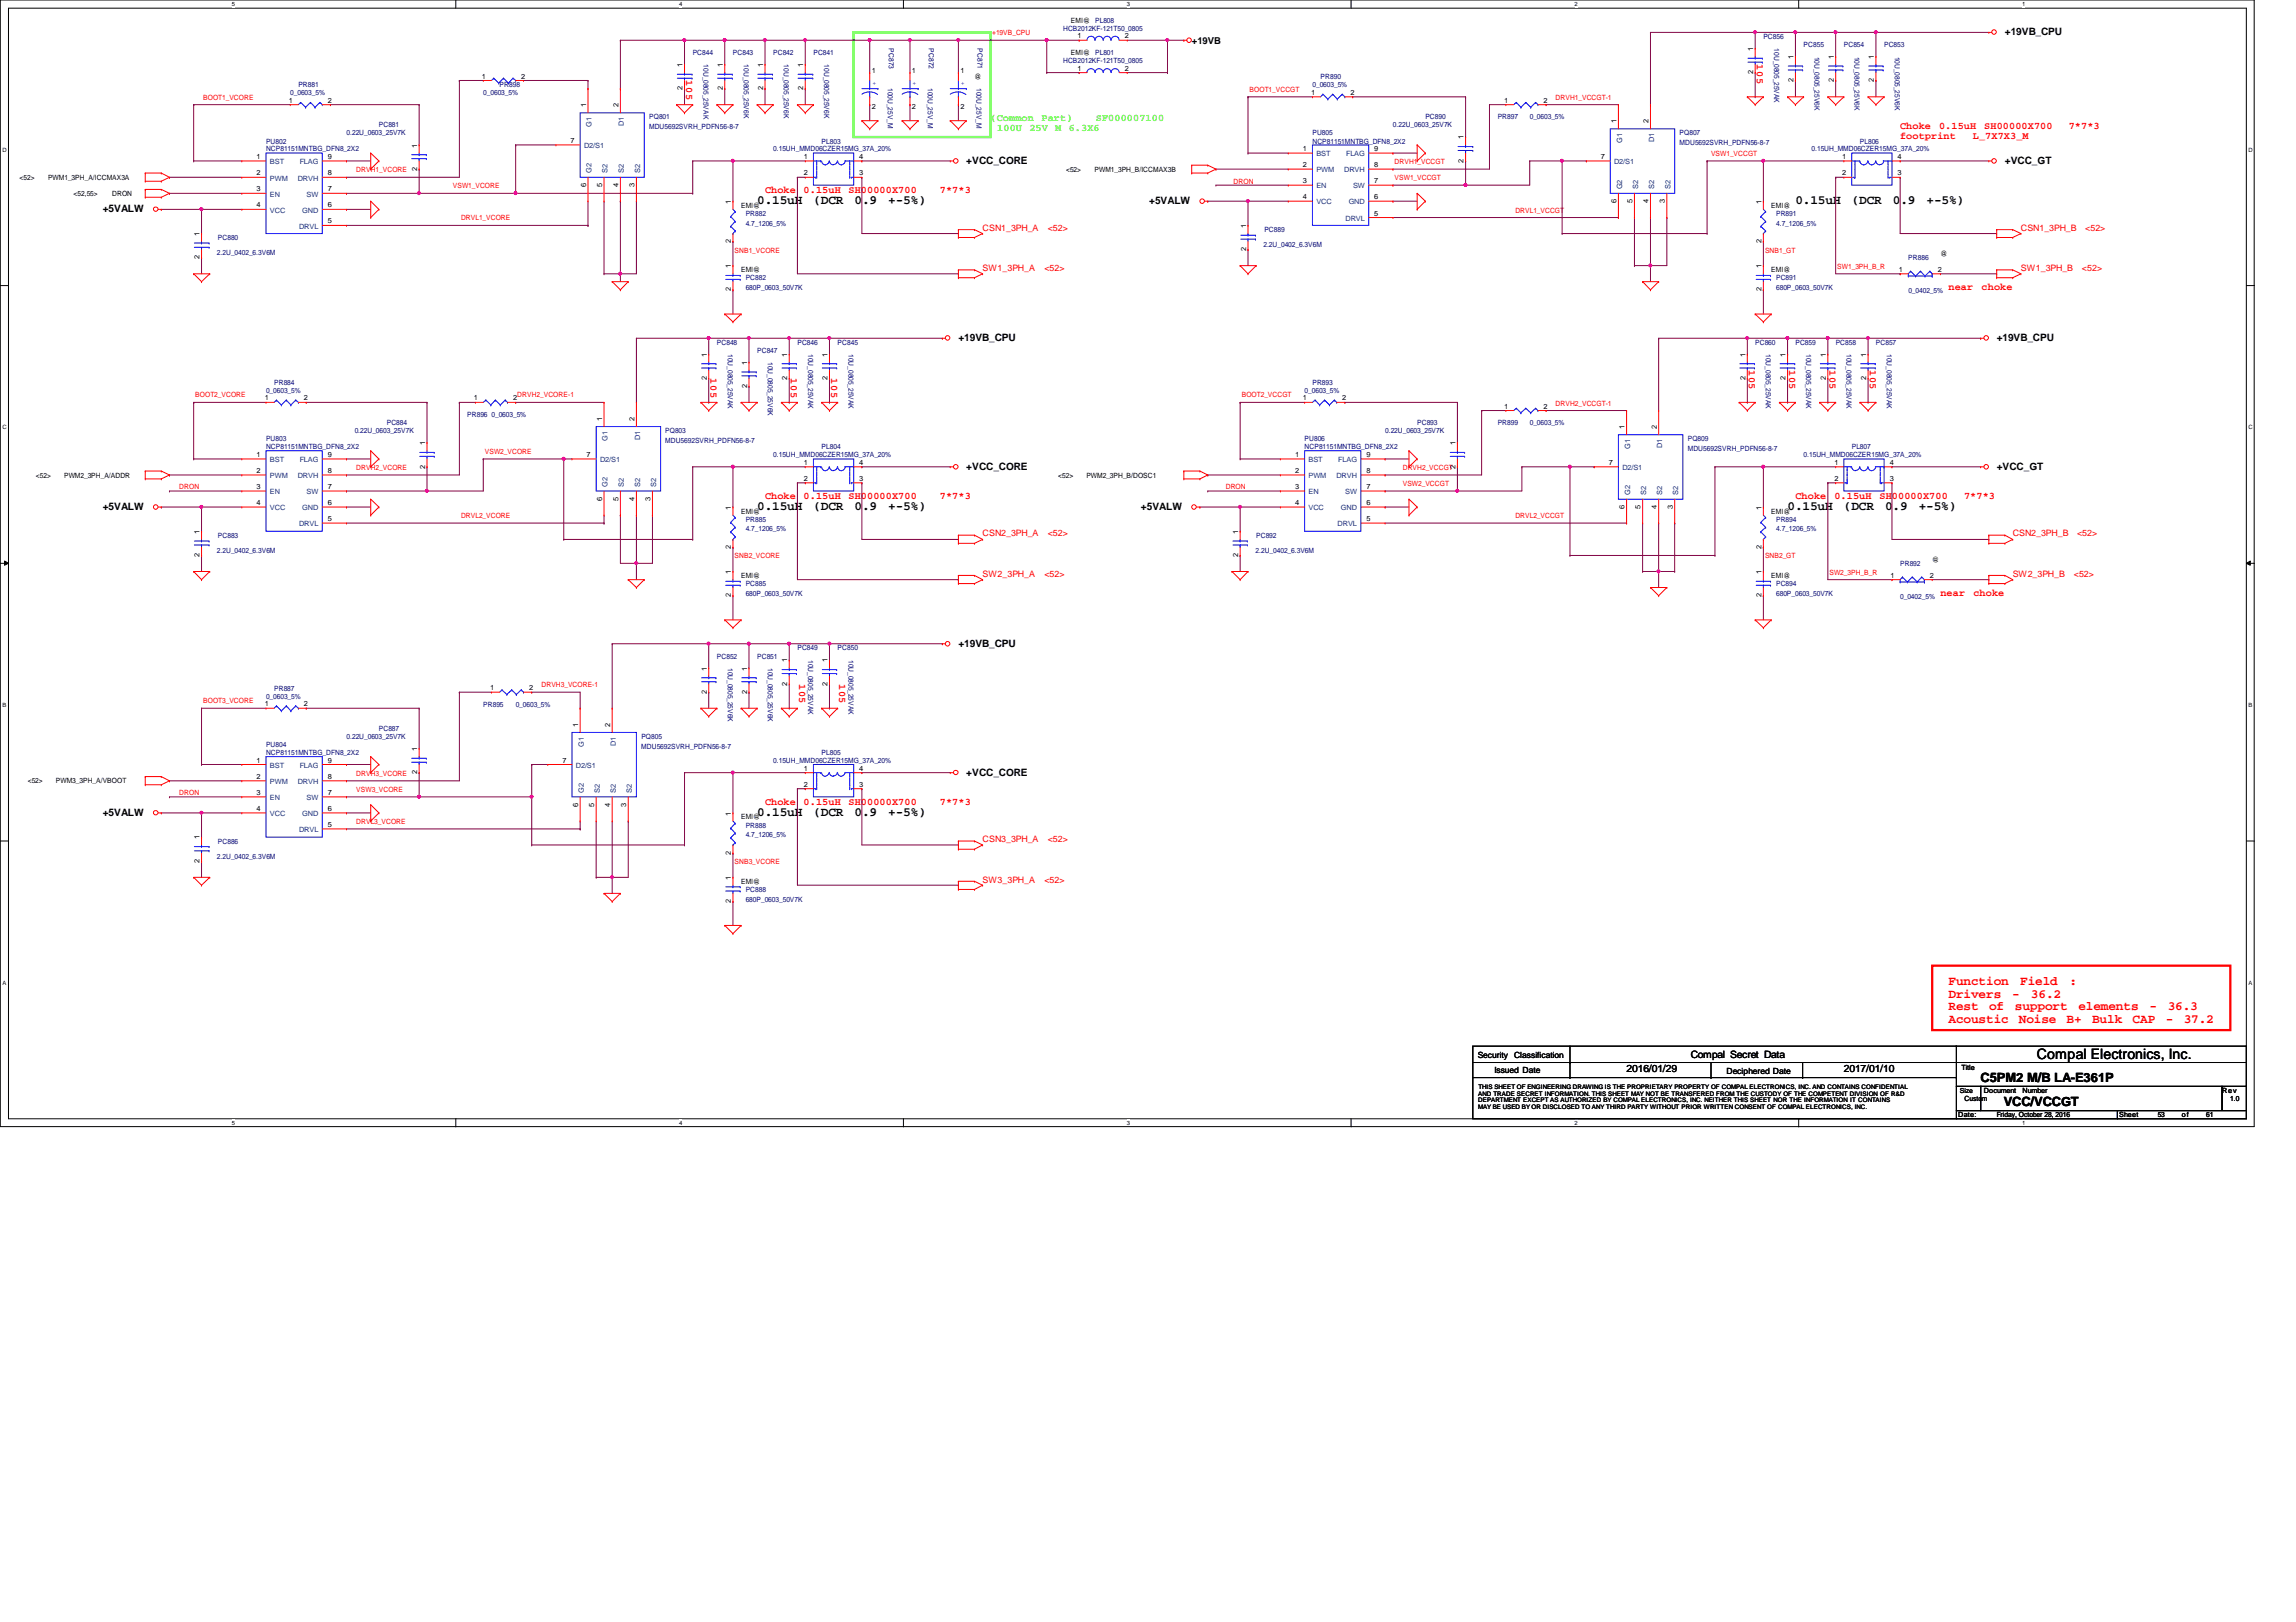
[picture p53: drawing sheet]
<svg xmlns="http://www.w3.org/2000/svg" width="297mm" height="210mm" viewBox="0 0 297 210" stroke-linecap="round" stroke-linejoin="round" font-family="sans-serif">
<defs><g id="words">
<text font-size="1.9" x="263.5" y="137.1">Compal Electronics, Inc.</text>
<g font-size="1.7">
<text x="98" y="26.5">0.15uH</text>
<text x="105.2" y="26.5">(DCR</text>
<text x="110.6" y="26.5">0.9</text>
<text x="114.9" y="26.5">+-5%)</text>
<text x="232.3" y="26.5">0.15uH</text>
<text x="239.6" y="26.5">(DCR</text>
<text x="244.9" y="26.5">0.9</text>
<text x="249.2" y="26.5">+-5%)</text>
<text x="98" y="66">0.15uH</text>
<text x="105.2" y="66">(DCR</text>
<text x="110.6" y="66">0.9</text>
<text x="114.9" y="66">+-5%)</text>
<text x="231.3" y="66">0.15uH</text>
<text x="238.5" y="66">(DCR</text>
<text x="243.9" y="66">0.9</text>
<text x="248.2" y="66">+-5%)</text>
<text x="98" y="105.6">0.15uH</text>
<text x="105.2" y="105.6">(DCR</text>
<text x="110.6" y="105.6">0.9</text>
<text x="114.9" y="105.6">+-5%)</text>
<text x="256.2" y="140">C5PM2 M/B LA-E361P</text>
<text x="259.2" y="143.2">VCC/VCCGT</text>
</g>
<g font-size="1.7" fill="#f00">
<text x="252.1" y="127.5">Function</text>
<text x="252.1" y="129.1">Drivers</text>
<text x="252.1" y="130.8">Rest</text>
<text x="257.3" y="130.8">of</text>
<text x="260.3" y="129.1">-</text>
<text x="260.7" y="130.8">support</text>
<text x="261.4" y="127.5">Field</text>
<text x="262.8" y="129.1">36.2</text>
<text x="267.7" y="127.5">:</text>
<text x="268.9" y="130.8">elements</text>
<text x="278.1" y="130.8">-</text>
<text x="280.4" y="130.8">36.3</text>
<text x="252.1" y="132.4">Acoustic</text>
<text x="261.2" y="132.4">Noise</text>
<text x="267.4" y="132.4">B+</text>
<text x="270.7" y="132.4">Bulk</text>
<text x="275.9" y="132.4">CAP</text>
<text x="280.2" y="132.4">-</text>
<text x="282.5" y="132.4">37.2</text>
</g>
<g font-size="1.3">
<text x="259.4" y="4.6">+19VB_CPU</text>
<text x="125" y="21.3">+VCC_CORE</text>
<text x="259.4" y="21.3">+VCC_GT</text>
<text x="13.3" y="27.5">+5VALW</text>
<text x="148.7" y="26.5">+5VALW</text>
<text x="124" y="44.2">+19VB_CPU</text>
<text x="258.3" y="44.2">+19VB_CPU</text>
<text x="125" y="60.8">+VCC_CORE</text>
<text x="258.3" y="60.8">+VCC_GT</text>
<text x="13.3" y="66">+5VALW</text>
<text x="147.6" y="66">+5VALW</text>
<text x="124" y="83.7">+19VB_CPU</text>
<text x="125" y="100.4">+VCC_CORE</text>
<text x="13.3" y="105.6">+5VALW</text>
<text x="218.7" y="136.9">Compal Secret Data</text>
<text x="210.4" y="138.7">2016/01/29</text>
<text x="238.6" y="138.7">2017/01/10</text>
</g>
<g font-size="1.3" fill="#f00">
<text x="88.8" y="10.4" transform="rotate(90 88.8 10.4)">105</text>
<text x="227.3" y="8.3" transform="rotate(90 227.3 8.3)">105</text>
<text x="245.8" y="18">footprint</text>
<text x="245.8" y="16.7">Choke</text>
<text x="250.9" y="16.7">0.15uH</text>
<text x="255.2" y="18">L_7X7X3_M</text>
<text x="256.7" y="16.7">SH00000X700</text>
<text x="267.6" y="16.7">7*7*3</text>
<text x="99" y="25">Choke</text>
<text x="104" y="25">0.15uH</text>
<text x="109.8" y="25">SH00000X700</text>
<text x="121.6" y="25">7*7*3</text>
<text x="252.1" y="37.5">near</text>
<text x="256.4" y="37.5">choke</text>
<text x="226.3" y="47.9" transform="rotate(90 226.3 47.9)">105</text>
<text x="231.5" y="47.9" transform="rotate(90 231.5 47.9)">105</text>
<text x="236.7" y="47.9" transform="rotate(90 236.7 47.9)">105</text>
<text x="241.9" y="47.9" transform="rotate(90 241.9 47.9)">105</text>
<text x="91.9" y="49" transform="rotate(90 91.9 49)">105</text>
<text x="102.3" y="49" transform="rotate(90 102.3 49)">105</text>
<text x="107.5" y="49" transform="rotate(90 107.5 49)">105</text>
<text x="99" y="64.6">Choke</text>
<text x="104" y="64.6">0.15uH</text>
<text x="109.8" y="64.6">SH00000X700</text>
<text x="121.6" y="64.6">7*7*3</text>
<text x="232.3" y="64.6">Choke</text>
<text x="237.3" y="64.6">0.15uH</text>
<text x="243.2" y="64.6">SH00000X700</text>
<text x="254.1" y="64.6">7*7*3</text>
<text x="251" y="77.1">near</text>
<text x="255.3" y="77.1">choke</text>
<text x="103.4" y="88.5" transform="rotate(90 103.4 88.5)">105</text>
<text x="108.6" y="88.5" transform="rotate(90 108.6 88.5)">105</text>
<text x="99" y="104.2">Choke</text>
<text x="104" y="104.2">0.15uH</text>
<text x="109.8" y="104.2">SH00000X700</text>
<text x="121.6" y="104.2">7*7*3</text>
</g>
<g font-size="1.3" fill="#80ff00">
<text x="128.1" y="15.7">(Common</text>
<text x="129" y="17">100U</text>
<text x="133.2" y="17">25V M</text>
<text x="134.7" y="15.7">Part)</text>
<text x="138.3" y="17">6.3X6</text>
<text x="141.8" y="15.7">SF000007100</text>
</g>
<text font-size="1.2" x="154.2" y="5.6">+19VB</text>
<g font-size="1.1" fill="#f00">
<text x="127.1" y="29.8">CSN1_3PH_A</text>
<text x="135.5" y="29.8">&lt;52&gt;</text>
<text x="261.4" y="29.8">CSN1_3PH_B</text>
<text x="269.8" y="29.8">&lt;52&gt;</text>
<text x="127.1" y="35.1">SW1_3PH_A</text>
<text x="135.1" y="35.1">&lt;52&gt;</text>
<text x="261.4" y="35.1">SW1_3PH_B</text>
<text x="269.4" y="35.1">&lt;52&gt;</text>
<text x="127.1" y="69.4">CSN2_3PH_A</text>
<text x="135.5" y="69.4">&lt;52&gt;</text>
<text x="260.4" y="69.4">CSN2_3PH_B</text>
<text x="268.7" y="69.4">&lt;52&gt;</text>
<text x="127.1" y="74.6">SW2_3PH_A</text>
<text x="135.1" y="74.6">&lt;52&gt;</text>
<text x="260.4" y="74.6">SW2_3PH_B</text>
<text x="268.3" y="74.6">&lt;52&gt;</text>
<text x="127.1" y="109">CSN3_3PH_A</text>
<text x="135.5" y="109">&lt;52&gt;</text>
<text x="127.1" y="114.2">SW3_3PH_A</text>
<text x="135.1" y="114.2">&lt;52&gt;</text>
</g>
<g font-size="1.1">
<text x="191.2" y="136.9">Security Classification</text>
<text x="193.3" y="138.9">Issued Date</text>
<text x="223.4" y="138.9">Deciphered Date</text>
</g>
<g font-size=".9" fill="#f00">
<text x="128.4" y="4.6">+19VB_CPU</text>
<text x="161.7" y="11.9">BOOT1_VCCGT</text>
<text x="26.3" y="12.9">BOOT1_VCORE</text>
<text x="201.2" y="12.9">DRVH1_VCCGT-1</text>
<text x="46.1" y="22.3">DRVH1_VCORE</text>
<text x="159.6" y="23.7">DRON</text>
<text x="180.4" y="21.3">DRVH1_VCCGT</text>
<text x="180.4" y="23.3">VSW1_VCCGT</text>
<text x="221.4" y="20.2">VSW1_VCCGT</text>
<text x="58.6" y="24.4">VSW1_VCORE</text>
<text x="59.6" y="28.5">DRVL1_VCORE</text>
<text x="196" y="27.5">DRVL1_VCCGT</text>
<text x="95" y="32.7">SNB1_VCORE</text>
<text x="228.3" y="32.7">SNB1_GT</text>
<text x="237.7" y="34.8">SW1_3PH_B_R</text>
<text x="25.3" y="51.4">BOOT2_VCORE</text>
<text x="66.9" y="51.4">DRVH2_VCORE-1</text>
<text x="160.7" y="51.4">BOOT2_VCCGT</text>
<text x="201.2" y="52.5">DRVH2_VCCGT-1</text>
<text x="62.7" y="58.8">VSW2_VCORE</text>
<text x="23.2" y="63.3">DRON</text>
<text x="46.1" y="60.8">DRVH2_VCORE</text>
<text x="158.6" y="63.3">DRON</text>
<text x="181.5" y="60.8">DRVH2_VCCGT</text>
<text x="181.5" y="62.9">VSW2_VCCGT</text>
<text x="59.6" y="67.1">DRVL2_VCORE</text>
<text x="196" y="67.1">DRVL2_VCCGT</text>
<text x="95" y="72.3">SNB2_VCORE</text>
<text x="228.3" y="72.3">SNB2_GT</text>
<text x="236.7" y="74.4">SW2_3PH_B_R</text>
<text x="70.1" y="88.9">DRVH3_VCORE-1</text>
<text x="26.3" y="91">BOOT3_VCORE</text>
<text x="46.1" y="100.4">DRVH3_VCORE</text>
<text x="23.2" y="102.9">DRON</text>
<text x="46.1" y="106.6">DRVL3_VCORE</text>
<text x="46.1" y="102.5">VSW3_VCORE</text>
<text x="95" y="111.8">SNB3_VCORE</text>
</g>
<g font-size=".9" fill="#000080">
<text x="137.5" y="4">HCB2012KF-121T50_0805</text>
<text x="141.7" y="3">PL808</text>
<text x="228.1" y="5">PC856</text>
<text x="38.6" y="11.3">PR881</text>
<text x="64.6" y="11.3">PR898</text>
<text x="89.6" y="7.1">PC844</text>
<text x="91" y="8.3" transform="rotate(90 91 8.3)">10U_0805_25VAK</text>
<text x="94.8" y="7.1">PC843</text>
<text x="96.2" y="8.3" transform="rotate(90 96.2 8.3)">10U_0805_25V6K</text>
<text x="100" y="7.1">PC842</text>
<text x="101.4" y="8.3" transform="rotate(90 101.4 8.3)">10U_0805_25V6K</text>
<text x="105.2" y="7.1">PC841</text>
<text x="106.6" y="8.3" transform="rotate(90 106.6 8.3)">10U_0805_25V6K</text>
<text x="114.8" y="11.4" transform="rotate(90 114.8 11.4)">100U_25V_M</text>
<text x="115" y="6.3" transform="rotate(90 115 6.3)">PC873</text>
<text x="120.1" y="11.4" transform="rotate(90 120.1 11.4)">100U_25V_M</text>
<text x="120.2" y="6.3" transform="rotate(90 120.2 6.3)">PC872</text>
<text x="126.3" y="11.4" transform="rotate(90 126.3 11.4)">100U_25V_M</text>
<text x="126.4" y="6.3" transform="rotate(90 126.4 6.3)">PC871</text>
<text x="137.5" y="8.2">HCB2012KF-121T50_0805</text>
<text x="141.7" y="7.1">PL801</text>
<text x="169.8" y="11.3">0_0603_5%</text>
<text x="170.9" y="10.2">PR890</text>
<text x="229.5" y="6.3" transform="rotate(90 229.5 6.3)">10U_0805_25VAK</text>
<text x="233.3" y="6.1">PC855</text>
<text x="234.7" y="7.3" transform="rotate(90 234.7 7.3)">10U_0805_25V6K</text>
<text x="238.5" y="6.1">PC854</text>
<text x="239.9" y="7.3" transform="rotate(90 239.9 7.3)">10U_0805_25V6K</text>
<text x="243.8" y="6.1">PC853</text>
<text x="245.1" y="7.3" transform="rotate(90 245.1 7.3)">10U_0805_25V6K</text>
<text x="37.5" y="12.3">0_0603_5%</text>
<text x="44.8" y="17.5">0.22U_0603_25V7K</text>
<text x="49" y="16.5">PC881</text>
<text x="62.5" y="12.3">0_0603_5%</text>
<text x="84" y="16.7">MDU5692SVRH_PDFN56-8-7</text>
<text x="84" y="15.5">PQ801</text>
<text x="169.8" y="17.5">PU805</text>
<text x="180.2" y="16.5">0.22U_0603_25V7K</text>
<text x="184.4" y="15.5">PC890</text>
<text x="193.8" y="15.5">PR897</text>
<text x="197.9" y="15.5">0_0603_5%</text>
<text x="217.3" y="17.5">PQ807</text>
<text x="34.4" y="18.6">PU802</text>
<text x="34.4" y="19.6">NCP81151MNTBG_DFN8_2X2</text>
<text x="100" y="19.6">0.15UH_MMD06CZER15MG_37A_20%</text>
<text x="106.3" y="18.6">PL803</text>
<text x="169.8" y="18.6">NCP81151MNTBG_DFN8_2X2</text>
<text x="217.3" y="18.8">MDU5692SVRH_PDFN56-8-7</text>
<text x="234.4" y="19.6">0.15UH_MMD06CZER15MG_37A_20%</text>
<text x="240.6" y="18.6">PL806</text>
<text x="96.5" y="27.9">PR882</text>
<text x="96.5" y="29.2">4.7_1206_5%</text>
<text x="229.8" y="27.9">PR891</text>
<text x="229.8" y="29.2">4.7_1206_5%</text>
<text x="28.1" y="33.1">2.2U_0402_6.3V6M</text>
<text x="28.2" y="31.1">PC880</text>
<text x="163.4" y="32">2.2U_0402_6.3V6M</text>
<text x="163.6" y="30">PC889</text>
<text x="246.9" y="33.7">PR886</text>
<text x="96.5" y="36.3">PC882</text>
<text x="96.5" y="37.5">680P_0603_50V7K</text>
<text x="229.8" y="36.3">PC891</text>
<text x="229.8" y="37.5">680P_0603_50V7K</text>
<text x="246.9" y="37.9">0_0402_5%</text>
<text x="92.7" y="44.6">PC848</text>
<text x="94.1" y="45.8" transform="rotate(90 94.1 45.8)">10U_0805_25VAK</text>
<text x="98" y="45.6">PC847</text>
<text x="99.4" y="46.9" transform="rotate(90 99.4 46.9)">10U_0805_25V6K</text>
<text x="103.2" y="44.6">PC846</text>
<text x="104.6" y="45.8" transform="rotate(90 104.6 45.8)">10U_0805_25VAK</text>
<text x="108.4" y="44.6">PC845</text>
<text x="109.8" y="45.8" transform="rotate(90 109.8 45.8)">10U_0805_25VAK</text>
<text x="227.1" y="44.6">PC860</text>
<text x="228.5" y="45.8" transform="rotate(90 228.5 45.8)">10U_0805_25VAK</text>
<text x="232.3" y="44.6">PC859</text>
<text x="233.7" y="45.8" transform="rotate(90 233.7 45.8)">10U_0805_25VAK</text>
<text x="237.5" y="44.6">PC858</text>
<text x="238.9" y="45.8" transform="rotate(90 238.9 45.8)">10U_0805_25VAK</text>
<text x="242.7" y="44.6">PC857</text>
<text x="244.1" y="45.8" transform="rotate(90 244.1 45.8)">10U_0805_25VAK</text>
<text x="34.4" y="50.8">0_0603_5%</text>
<text x="35.5" y="49.8">PR884</text>
<text x="60.4" y="54">PR896 0_0603_5%</text>
<text x="168.8" y="50.8">0_0603_5%</text>
<text x="169.8" y="49.8">PR893</text>
<text x="34.4" y="57.1">PU803</text>
<text x="34.4" y="58.1">NCP81151MNTBG_DFN8_2X2</text>
<text x="45.9" y="56">0.22U_0603_25V7K</text>
<text x="50" y="55">PC884</text>
<text x="86.1" y="57.3">MDU5692SVRH_PDFN56-8-7</text>
<text x="86.1" y="56">PQ803</text>
<text x="100" y="59.2">0.15UH_MMD06CZER15MG_37A_20%</text>
<text x="106.3" y="58.1">PL804</text>
<text x="168.8" y="57.1">PU806</text>
<text x="168.8" y="58.1">NCP81151MNTBG_DFN8_2X2</text>
<text x="179.2" y="56">0.22U_0603_25V7K</text>
<text x="183.3" y="55">PC893</text>
<text x="193.8" y="55">PR899</text>
<text x="197.9" y="55">0_0603_5%</text>
<text x="218.4" y="58.3">MDU5692SVRH_PDFN56-8-7</text>
<text x="218.4" y="57.1">PQ809</text>
<text x="233.3" y="59.2">0.15UH_MMD06CZER15MG_37A_20%</text>
<text x="239.6" y="58.1">PL807</text>
<text x="28.1" y="71.6">2.2U_0402_6.3V6M</text>
<text x="28.2" y="69.6">PC883</text>
<text x="96.5" y="67.5">PR885</text>
<text x="96.5" y="68.7">4.7_1206_5%</text>
<text x="162.4" y="71.6">2.2U_0402_6.3V6M</text>
<text x="162.5" y="69.6">PC892</text>
<text x="229.8" y="67.5">PR894</text>
<text x="229.8" y="68.7">4.7_1206_5%</text>
<text x="96.5" y="75.9">PC885</text>
<text x="96.5" y="77.1">680P_0603_50V7K</text>
<text x="229.8" y="75.9">PC894</text>
<text x="229.8" y="77.1">680P_0603_50V7K</text>
<text x="245.8" y="73.2">PR892</text>
<text x="245.8" y="77.5">0_0402_5%</text>
<text x="35.5" y="89.4">PR887</text>
<text x="92.7" y="85.2">PC852</text>
<text x="94.1" y="86.4" transform="rotate(90 94.1 86.4)">10U_0805_25V6K</text>
<text x="98" y="85.2">PC851</text>
<text x="99.4" y="86.4" transform="rotate(90 99.4 86.4)">10U_0805_25V6K</text>
<text x="103.2" y="84.2">PC849</text>
<text x="104.6" y="85.4" transform="rotate(90 104.6 85.4)">10U_0805_25VAK</text>
<text x="108.4" y="84.2">PC850</text>
<text x="109.8" y="85.4" transform="rotate(90 109.8 85.4)">10U_0805_25VAK</text>
<text x="34.4" y="90.4">0_0603_5%</text>
<text x="44.8" y="95.6">0.22U_0603_25V7K</text>
<text x="49" y="94.6">PC887</text>
<text x="62.5" y="91.5">PR895</text>
<text x="66.7" y="91.5">0_0603_5%</text>
<text x="83" y="95.6">PQ805</text>
<text x="34.4" y="96.7">PU804</text>
<text x="34.4" y="97.7">NCP81151MNTBG_DFN8_2X2</text>
<text x="83" y="96.9">MDU5692SVRH_PDFN56-8-7</text>
<text x="100" y="98.8">0.15UH_MMD06CZER15MG_37A_20%</text>
<text x="106.3" y="97.7">PL805</text>
<text x="96.5" y="107.1">PR888</text>
<text x="28.1" y="111.2">2.2U_0402_6.3V6M</text>
<text x="28.2" y="109.2">PC886</text>
<text x="96.5" y="108.3">4.7_1206_5%</text>
<text x="96.5" y="115.4">PC888</text>
<text x="96.5" y="116.7">680P_0603_50V7K</text>
</g>
<g font-size=".9">
<text x="138.6" y="3">EMI@</text>
<text x="139.4" y="5">1</text>
<text x="145.5" y="5">2</text>
<text x="62.4" y="10.2">1</text>
<text x="67.4" y="10.2">2</text>
<text x="88.3" y="11.7" transform="rotate(-90 88.3 11.7)">2</text>
<text x="88.3" y="8.7" transform="rotate(-90 88.3 8.7)">1</text>
<text x="93.5" y="11.7" transform="rotate(-90 93.5 11.7)">2</text>
<text x="93.5" y="8.7" transform="rotate(-90 93.5 8.7)">1</text>
<text x="98.7" y="11.7" transform="rotate(-90 98.7 11.7)">2</text>
<text x="98.7" y="8.7" transform="rotate(-90 98.7 8.7)">1</text>
<text x="103.9" y="11.7" transform="rotate(-90 103.9 11.7)">2</text>
<text x="103.9" y="8.7" transform="rotate(-90 103.9 8.7)">1</text>
<text x="112.8" y="9.5">1</text>
<text x="118" y="9.5">1</text>
<text x="124.2" y="9.5">1</text>
<text x="126.1" y="10.2">@</text>
<text x="138.6" y="7.1">EMI@</text>
<text x="139.4" y="9.1">1</text>
<text x="145.5" y="9.1">2</text>
<text x="226.8" y="9.6" transform="rotate(-90 226.8 9.6)">2</text>
<text x="226.8" y="6.6" transform="rotate(-90 226.8 6.6)">1</text>
<text x="232" y="10.7" transform="rotate(-90 232 10.7)">2</text>
<text x="232" y="7.6" transform="rotate(-90 232 7.6)">1</text>
<text x="237.2" y="10.7" transform="rotate(-90 237.2 10.7)">2</text>
<text x="237.2" y="7.6" transform="rotate(-90 237.2 7.6)">1</text>
<text x="242.4" y="10.7" transform="rotate(-90 242.4 10.7)">2</text>
<text x="242.4" y="7.6" transform="rotate(-90 242.4 7.6)">1</text>
<text x="37.4" y="13.3">1</text>
<text x="42.4" y="13.3">2</text>
<text x="75.8" y="13.9" transform="rotate(-90 75.8 13.9)">1</text>
<text x="80" y="13.9" transform="rotate(-90 80 13.9)">2</text>
<text x="112.8" y="14.1">2</text>
<text x="118" y="14.1">2</text>
<text x="124.2" y="14.1">2</text>
<text x="169.6" y="12.3">1</text>
<text x="174.7" y="12.3">2</text>
<text x="194.6" y="13.3">1</text>
<text x="199.7" y="13.3">2</text>
<text x="209.1" y="16" transform="rotate(-90 209.1 16)">1</text>
<text x="213.3" y="16" transform="rotate(-90 213.3 16)">2</text>
<text x="2.5" y="23.2">&lt;52&gt;</text>
<text x="6.2" y="23.2">PWM1_3PH_A/ICCMAX3A</text>
<text x="33.2" y="20.6">1</text>
<text x="33.2" y="22.7">2</text>
<text x="42.4" y="20.6">9</text>
<text x="42.4" y="22.7">8</text>
<text x="54" y="22.1" transform="rotate(-90 54 22.1)">2</text>
<text x="54" y="19.1" transform="rotate(-90 54 19.1)">1</text>
<text x="73.8" y="18.5">7</text>
<text x="104" y="20.6">1</text>
<text x="104" y="22.7">2</text>
<text x="111.2" y="22.7">3</text>
<text x="111.2" y="20.6">4</text>
<text x="137.9" y="22.2">&lt;52&gt;</text>
<text x="141.6" y="22.2">PWM1_3PH_B/ICCMAX3B</text>
<text x="168.6" y="19.6">1</text>
<text x="168.6" y="21.6">2</text>
<text x="168.6" y="23.7">3</text>
<text x="177.8" y="23.7">7</text>
<text x="177.8" y="19.6">9</text>
<text x="177.8" y="21.6">8</text>
<text x="189.4" y="21.1" transform="rotate(-90 189.4 21.1)">2</text>
<text x="189.4" y="18" transform="rotate(-90 189.4 18)">1</text>
<text x="207.1" y="20.6">7</text>
<text x="238.3" y="20.6">1</text>
<text x="238.3" y="22.7">2</text>
<text x="245.5" y="22.7">3</text>
<text x="245.5" y="20.6">4</text>
<text x="9.5" y="25.4">&lt;52,55&gt;</text>
<text x="14.5" y="25.4">DRON</text>
<text x="33.2" y="24.8">3</text>
<text x="33.2" y="26.8">4</text>
<text x="42.4" y="24.8">7</text>
<text x="42.4" y="26.8">6</text>
<text x="42.4" y="28.9">5</text>
<text x="75.8" y="24.2" transform="rotate(-90 75.8 24.2)">6</text>
<text x="77.9" y="24.2" transform="rotate(-90 77.9 24.2)">5</text>
<text x="80" y="24.2" transform="rotate(-90 80 24.2)">4</text>
<text x="82.1" y="24.2" transform="rotate(-90 82.1 24.2)">3</text>
<text x="94.6" y="26.4" transform="rotate(-90 94.6 26.4)">1</text>
<text x="95.9" y="26.9">EMI@</text>
<text x="161.2" y="29.5" transform="rotate(-90 161.2 29.5)">1</text>
<text x="168.6" y="25.8">4</text>
<text x="177.8" y="25.8">6</text>
<text x="177.8" y="27.9">5</text>
<text x="209.1" y="26.3" transform="rotate(-90 209.1 26.3)">6</text>
<text x="211.2" y="26.3" transform="rotate(-90 211.2 26.3)">5</text>
<text x="213.3" y="26.3" transform="rotate(-90 213.3 26.3)">4</text>
<text x="215.4" y="26.3" transform="rotate(-90 215.4 26.3)">3</text>
<text x="227.9" y="26.4" transform="rotate(-90 227.9 26.4)">1</text>
<text x="229.2" y="26.9">EMI@</text>
<text x="25.8" y="33.6" transform="rotate(-90 25.8 33.6)">2</text>
<text x="25.8" y="30.5" transform="rotate(-90 25.8 30.5)">1</text>
<text x="94.6" y="34.7" transform="rotate(-90 94.6 34.7)">1</text>
<text x="94.6" y="31.5" transform="rotate(-90 94.6 31.5)">2</text>
<text x="95.9" y="35.2">EMI@</text>
<text x="161.2" y="32.5" transform="rotate(-90 161.2 32.5)">2</text>
<text x="227.9" y="34.7" transform="rotate(-90 227.9 34.7)">1</text>
<text x="227.9" y="31.5" transform="rotate(-90 227.9 31.5)">2</text>
<text x="229.2" y="35.2">EMI@</text>
<text x="245.7" y="35.2">1</text>
<text x="250.7" y="35.2">2</text>
<text x="251" y="33.1">@</text>
<text x="94.6" y="37.7" transform="rotate(-90 94.6 37.7)">2</text>
<text x="227.9" y="37.7" transform="rotate(-90 227.9 37.7)">2</text>
<text x="91.4" y="46.1" transform="rotate(-90 91.4 46.1)">1</text>
<text x="96.6" y="47.2" transform="rotate(-90 96.6 47.2)">1</text>
<text x="101.9" y="46.1" transform="rotate(-90 101.9 46.1)">1</text>
<text x="107.1" y="46.1" transform="rotate(-90 107.1 46.1)">1</text>
<text x="225.8" y="46.1" transform="rotate(-90 225.8 46.1)">1</text>
<text x="231" y="46.1" transform="rotate(-90 231 46.1)">1</text>
<text x="236.2" y="46.1" transform="rotate(-90 236.2 46.1)">1</text>
<text x="241.4" y="46.1" transform="rotate(-90 241.4 46.1)">1</text>
<text x="34.2" y="51.8">1</text>
<text x="39.3" y="51.8">2</text>
<text x="61.3" y="51.8">1</text>
<text x="66.4" y="51.8">2</text>
<text x="91.4" y="49.2" transform="rotate(-90 91.4 49.2)">2</text>
<text x="96.6" y="50.2" transform="rotate(-90 96.6 50.2)">2</text>
<text x="101.9" y="49.2" transform="rotate(-90 101.9 49.2)">2</text>
<text x="107.1" y="49.2" transform="rotate(-90 107.1 49.2)">2</text>
<text x="168.6" y="51.8">1</text>
<text x="173.6" y="51.8">2</text>
<text x="194.6" y="52.9">1</text>
<text x="199.7" y="52.9">2</text>
<text x="225.8" y="49.2" transform="rotate(-90 225.8 49.2)">2</text>
<text x="231" y="49.2" transform="rotate(-90 231 49.2)">2</text>
<text x="236.2" y="49.2" transform="rotate(-90 236.2 49.2)">2</text>
<text x="241.4" y="49.2" transform="rotate(-90 241.4 49.2)">2</text>
<text x="33.2" y="59.1">1</text>
<text x="42.4" y="59.1">9</text>
<text x="55" y="57.6" transform="rotate(-90 55 57.6)">1</text>
<text x="75.9" y="59.1">7</text>
<text x="77.9" y="54.5" transform="rotate(-90 77.9 54.5)">1</text>
<text x="82.1" y="54.5" transform="rotate(-90 82.1 54.5)">2</text>
<text x="167.5" y="59.1">1</text>
<text x="176.8" y="59.1">9</text>
<text x="188.3" y="57.6" transform="rotate(-90 188.3 57.6)">1</text>
<text x="210.2" y="55.5" transform="rotate(-90 210.2 55.5)">1</text>
<text x="214.3" y="55.5" transform="rotate(-90 214.3 55.5)">2</text>
<text x="4.7" y="61.8">&lt;52&gt;</text>
<text x="8.3" y="61.8">PWM2_3PH_A/ADDR</text>
<text x="33.2" y="61.2">2</text>
<text x="33.2" y="63.3">3</text>
<text x="33.2" y="65.4">4</text>
<text x="42.4" y="63.3">7</text>
<text x="42.4" y="65.4">6</text>
<text x="42.4" y="61.2">8</text>
<text x="55" y="60.7" transform="rotate(-90 55 60.7)">2</text>
<text x="77.9" y="64.8" transform="rotate(-90 77.9 64.8)">6</text>
<text x="80" y="64.8" transform="rotate(-90 80 64.8)">5</text>
<text x="82.1" y="64.8" transform="rotate(-90 82.1 64.8)">4</text>
<text x="84.2" y="64.8" transform="rotate(-90 84.2 64.8)">3</text>
<text x="94.6" y="66" transform="rotate(-90 94.6 66)">1</text>
<text x="104" y="60.2">1</text>
<text x="104" y="62.2">2</text>
<text x="111.2" y="62.2">3</text>
<text x="111.2" y="60.2">4</text>
<text x="136.9" y="61.8">&lt;52&gt;</text>
<text x="140.5" y="61.8">PWM2_3PH_B/DOSC1</text>
<text x="167.5" y="61.2">2</text>
<text x="167.5" y="63.3">3</text>
<text x="167.5" y="65.4">4</text>
<text x="176.8" y="61.2">8</text>
<text x="176.8" y="63.3">7</text>
<text x="176.8" y="65.4">6</text>
<text x="188.3" y="60.7" transform="rotate(-90 188.3 60.7)">2</text>
<text x="208.1" y="60.2">7</text>
<text x="210.2" y="65.9" transform="rotate(-90 210.2 65.9)">6</text>
<text x="212.3" y="65.9" transform="rotate(-90 212.3 65.9)">5</text>
<text x="214.3" y="65.9" transform="rotate(-90 214.3 65.9)">4</text>
<text x="216.4" y="65.9" transform="rotate(-90 216.4 65.9)">3</text>
<text x="227.9" y="66" transform="rotate(-90 227.9 66)">1</text>
<text x="237.3" y="60.2">1</text>
<text x="237.3" y="62.2">2</text>
<text x="244.5" y="62.2">3</text>
<text x="244.5" y="60.2">4</text>
<text x="25.8" y="69.1" transform="rotate(-90 25.8 69.1)">1</text>
<text x="42.4" y="67.4">5</text>
<text x="94.6" y="71.1" transform="rotate(-90 94.6 71.1)">2</text>
<text x="95.9" y="66.5">EMI@</text>
<text x="160.2" y="69.1" transform="rotate(-90 160.2 69.1)">1</text>
<text x="176.8" y="67.4">5</text>
<text x="227.9" y="71.1" transform="rotate(-90 227.9 71.1)">2</text>
<text x="229.2" y="66.5">EMI@</text>
<text x="25.8" y="72.1" transform="rotate(-90 25.8 72.1)">2</text>
<text x="94.6" y="77.3" transform="rotate(-90 94.6 77.3)">2</text>
<text x="94.6" y="74.3" transform="rotate(-90 94.6 74.3)">1</text>
<text x="95.9" y="74.8">EMI@</text>
<text x="160.2" y="72.1" transform="rotate(-90 160.2 72.1)">2</text>
<text x="227.9" y="77.3" transform="rotate(-90 227.9 77.3)">2</text>
<text x="227.9" y="74.3" transform="rotate(-90 227.9 74.3)">1</text>
<text x="229.2" y="74.8">EMI@</text>
<text x="244.6" y="74.8">1</text>
<text x="249.7" y="74.8">2</text>
<text x="250" y="72.7">@</text>
<text x="63.4" y="89.3">1</text>
<text x="68.4" y="89.3">2</text>
<text x="91.4" y="89.8" transform="rotate(-90 91.4 89.8)">2</text>
<text x="91.4" y="86.8" transform="rotate(-90 91.4 86.8)">1</text>
<text x="96.6" y="89.8" transform="rotate(-90 96.6 89.8)">2</text>
<text x="96.6" y="86.8" transform="rotate(-90 96.6 86.8)">1</text>
<text x="101.9" y="88.8" transform="rotate(-90 101.9 88.8)">2</text>
<text x="101.9" y="85.7" transform="rotate(-90 101.9 85.7)">1</text>
<text x="107.1" y="88.8" transform="rotate(-90 107.1 88.8)">2</text>
<text x="107.1" y="85.7" transform="rotate(-90 107.1 85.7)">1</text>
<text x="34.2" y="91.4">1</text>
<text x="39.3" y="91.4">2</text>
<text x="74.8" y="94.1" transform="rotate(-90 74.8 94.1)">1</text>
<text x="78.9" y="94.1" transform="rotate(-90 78.9 94.1)">2</text>
<text x="3.6" y="101.3">&lt;52&gt;</text>
<text x="7.2" y="101.3">PWM3_3PH_A/VBOOT</text>
<text x="33.2" y="98.7">1</text>
<text x="33.2" y="100.8">2</text>
<text x="42.4" y="98.7">9</text>
<text x="42.4" y="100.8">8</text>
<text x="54" y="100.2" transform="rotate(-90 54 100.2)">2</text>
<text x="54" y="97.2" transform="rotate(-90 54 97.2)">1</text>
<text x="72.8" y="98.7">7</text>
<text x="104" y="99.7">1</text>
<text x="104" y="101.8">2</text>
<text x="111.2" y="101.8">3</text>
<text x="111.2" y="99.7">4</text>
<text x="33.2" y="102.9">3</text>
<text x="33.2" y="104.9">4</text>
<text x="42.4" y="102.9">7</text>
<text x="42.4" y="104.9">6</text>
<text x="42.4" y="107">5</text>
<text x="74.8" y="104.4" transform="rotate(-90 74.8 104.4)">6</text>
<text x="76.9" y="104.4" transform="rotate(-90 76.9 104.4)">5</text>
<text x="78.9" y="104.4" transform="rotate(-90 78.9 104.4)">4</text>
<text x="81" y="104.4" transform="rotate(-90 81 104.4)">3</text>
<text x="94.6" y="105.5" transform="rotate(-90 94.6 105.5)">1</text>
<text x="95.9" y="106">EMI@</text>
<text x="25.8" y="111.7" transform="rotate(-90 25.8 111.7)">2</text>
<text x="25.8" y="108.6" transform="rotate(-90 25.8 108.6)">1</text>
<text x="94.6" y="113.8" transform="rotate(-90 94.6 113.8)">1</text>
<text x="94.6" y="110.6" transform="rotate(-90 94.6 110.6)">2</text>
<text x="94.6" y="116.9" transform="rotate(-90 94.6 116.9)">2</text>
<text x="95.9" y="114.4">EMI@</text>
<text x="253.5" y="141.4">Size</text>
<text x="253.7" y="138.4">Title</text>
<text x="254.2" y="142.5">Custom</text>
<text x="256.7" y="141.4">Document</text>
<text x="261.7" y="141.4">Number</text>
<text x="287.5" y="141.4">Rev</text>
<text x="288.5" y="142.5">1.0</text>
<text x="253.3" y="144.6">Date:</text>
<text x="258.3" y="144.6">Friday, October 28, 2016</text>
<text x="274.2" y="144.6">Sheet</text>
<text x="279.1" y="144.6">53</text>
<text x="282.3" y="144.6">of</text>
<text x="285.4" y="144.6">61</text>
</g>
<g font-size=".9" fill="#004080">
<text x="76.5" y="16.4" transform="rotate(-90 76.5 16.4)">G1</text>
<text x="80.7" y="16.3" transform="rotate(-90 80.7 16.3)">D1</text>
<text x="34.9" y="21.3">BST</text>
<text x="34.9" y="23.4">PWM</text>
<text x="38.5" y="23.4">DRVH</text>
<text x="38.8" y="21.3">FLAG</text>
<text x="75.6" y="19.2">D2/S1</text>
<text x="76.5" y="22.4" transform="rotate(-90 76.5 22.4)">G2</text>
<text x="78.6" y="22.4" transform="rotate(-90 78.6 22.4)">S2</text>
<text x="80.7" y="22.4" transform="rotate(-90 80.7 22.4)">S2</text>
<text x="82.8" y="22.4" transform="rotate(-90 82.8 22.4)">S2</text>
<text x="170.3" y="20.2">BST</text>
<text x="170.3" y="22.3">PWM</text>
<text x="173.9" y="22.3">DRVH</text>
<text x="174.2" y="20.2">FLAG</text>
<text x="208.8" y="21.3">D2/S1</text>
<text x="209.8" y="18.5" transform="rotate(-90 209.8 18.5)">G1</text>
<text x="214" y="18.4" transform="rotate(-90 214 18.4)">D1</text>
<text x="34.9" y="25.4">EN</text>
<text x="34.9" y="27.5">VCC</text>
<text x="38.7" y="29.6">DRVL</text>
<text x="39.1" y="27.5">GND</text>
<text x="39.7" y="25.4">SW</text>
<text x="170.3" y="24.4">EN</text>
<text x="170.3" y="26.5">VCC</text>
<text x="174.1" y="28.6">DRVL</text>
<text x="174.5" y="26.5">GND</text>
<text x="175" y="24.4">SW</text>
<text x="209.8" y="24.5" transform="rotate(-90 209.8 24.5)">G2</text>
<text x="211.9" y="24.5" transform="rotate(-90 211.9 24.5)">S2</text>
<text x="214" y="24.5" transform="rotate(-90 214 24.5)">S2</text>
<text x="216.1" y="24.5" transform="rotate(-90 216.1 24.5)">S2</text>
<text x="34.9" y="59.8">BST</text>
<text x="38.8" y="59.8">FLAG</text>
<text x="77.6" y="59.8">D2/S1</text>
<text x="78.6" y="57" transform="rotate(-90 78.6 57)">G1</text>
<text x="82.8" y="56.9" transform="rotate(-90 82.8 56.9)">D1</text>
<text x="169.3" y="59.8">BST</text>
<text x="173.1" y="59.8">FLAG</text>
<text x="210.9" y="58.1" transform="rotate(-90 210.9 58.1)">G1</text>
<text x="215.1" y="58" transform="rotate(-90 215.1 58)">D1</text>
<text x="34.9" y="61.9">PWM</text>
<text x="34.9" y="64">EN</text>
<text x="38.5" y="61.9">DRVH</text>
<text x="39.7" y="64">SW</text>
<text x="78.6" y="63" transform="rotate(-90 78.6 63)">G2</text>
<text x="80.7" y="63" transform="rotate(-90 80.7 63)">S2</text>
<text x="82.8" y="63" transform="rotate(-90 82.8 63)">S2</text>
<text x="84.9" y="63" transform="rotate(-90 84.9 63)">S2</text>
<text x="169.3" y="61.9">PWM</text>
<text x="169.3" y="64">EN</text>
<text x="172.9" y="61.9">DRVH</text>
<text x="174" y="64">SW</text>
<text x="209.9" y="60.8">D2/S1</text>
<text x="210.9" y="64.1" transform="rotate(-90 210.9 64.1)">G2</text>
<text x="213" y="64.1" transform="rotate(-90 213 64.1)">S2</text>
<text x="215.1" y="64.1" transform="rotate(-90 215.1 64.1)">S2</text>
<text x="217.1" y="64.1" transform="rotate(-90 217.1 64.1)">S2</text>
<text x="34.9" y="66">VCC</text>
<text x="38.7" y="68.1">DRVL</text>
<text x="39.1" y="66">GND</text>
<text x="169.3" y="66">VCC</text>
<text x="173.1" y="68.1">DRVL</text>
<text x="173.5" y="66">GND</text>
<text x="34.9" y="99.4">BST</text>
<text x="34.9" y="101.5">PWM</text>
<text x="38.5" y="101.5">DRVH</text>
<text x="38.8" y="99.4">FLAG</text>
<text x="74.5" y="99.4">D2/S1</text>
<text x="75.5" y="96.6" transform="rotate(-90 75.5 96.6)">G1</text>
<text x="79.7" y="96.5" transform="rotate(-90 79.7 96.5)">D1</text>
<text x="34.9" y="103.5">EN</text>
<text x="34.9" y="105.6">VCC</text>
<text x="38.7" y="107.7">DRVL</text>
<text x="39.1" y="105.6">GND</text>
<text x="39.7" y="103.5">SW</text>
<text x="75.5" y="102.6" transform="rotate(-90 75.5 102.6)">G2</text>
<text x="77.6" y="102.6" transform="rotate(-90 77.6 102.6)">S2</text>
<text x="79.7" y="102.6" transform="rotate(-90 79.7 102.6)">S2</text>
<text x="81.7" y="102.6" transform="rotate(-90 81.7 102.6)">S2</text>
</g>
<g font-size=".8">
<text x="30" y=".8">5</text>
<text x="87.9" y=".8">4</text>
<text x="145.8" y=".8">3</text>
<text x="203.7" y=".8">2</text>
<text x="261.6" y=".8">1</text>
<text x=".3" y="19.6">D</text>
<text x="290.9" y="19.6">D</text>
<text x=".3" y="55.5">C</text>
<text x="290.9" y="55.5">C</text>
<text x=".3" y="91.5">B</text>
<text x="290.9" y="91.5">B</text>
<text x=".3" y="127.4">A</text>
<text x="290.9" y="127.4">A</text>
<text x="191.3" y="141.8">AND TRADE SECRET INFORMATION. THIS SHEET MAY NOT BE TRANSFERED FROM THE CUSTODY OF THE COMPETENT DIVISION OF R&amp;D</text>
<text x="191.3" y="142.7">DEPARTMENT EXCEPT AS AUTHORIZED BY COMPAL ELECTRONICS, INC. NEITHER THIS SHEET NOR THE INFORMATION IT CONTAINS</text>
<text x="191.3" y="143.5">MAY BE USED BY OR DISCLOSED TO ANY THIRD PARTY WITHOUT PRIOR WRITTEN CONSENT OF COMPAL ELECTRONICS, INC.</text>
<text x="191.3" y="141">THIS SHEET OF ENGINEERING DRAWING IS THE PROPRIETARY PROPERTY OF COMPAL ELECTRONICS, INC. AND CONTAINS CONFIDENTIAL</text>
<text x="30" y="145.5">5</text>
<text x="87.9" y="145.5">4</text>
<text x="145.8" y="145.5">3</text>
<text x="203.7" y="145.5">2</text>
<text x="261.6" y="145.5">1</text>
</g>
<g font-size=".8" fill="#00f">
<text x="112.9" y="11">+</text>
<text x="118.1" y="11">+</text>
<text x="124.3" y="11">+</text>
</g>
</g></defs>
<path d="M0 0h291.6v145.8h-291.6zM1.1 1.1h289.5v143.7h-289.5z" fill="none" stroke="#000" stroke-width=".13"/>
<g fill="#fff">
<path d="M30 .1h.4v.8h-.4z"/>
<path d="M30 144.9h.4v.8h-.4z"/>
</g>
<path d="M59 0v1.1M59 144.8v1" fill="none" stroke="#000" stroke-width=".13"/>
<g fill="#fff">
<path d="M87.9 .1h.4v.8h-.4z"/>
<path d="M87.9 144.9h.4v.8h-.4z"/>
</g>
<path d="M116.9 0v1.1M116.9 144.8v1" fill="none" stroke="#000" stroke-width=".13"/>
<g fill="#fff">
<path d="M145.8 .1h.4v.8h-.4z"/>
<path d="M145.8 144.9h.4v.8h-.4z"/>
</g>
<path d="M174.8 0v1.1M174.8 144.8v1" fill="none" stroke="#000" stroke-width=".13"/>
<g fill="#fff">
<path d="M203.7 .1h.4v.8h-.4z"/>
<path d="M203.7 144.9h.4v.8h-.4z"/>
</g>
<path d="M232.7 0v1.1M232.7 144.8v1" fill="none" stroke="#000" stroke-width=".13"/>
<g fill="#fff">
<path d="M261.6 .1h.4v.8h-.4z"/>
<path d="M261.6 144.9h.4v.8h-.4z"/>
<path d="M.3 19h.5v.8h-.5z"/>
<path d="M290.9 19h.5v.8h-.5z"/>
<path d="M.3 54.9h.5v.8h-.5z"/>
<path d="M290.9 54.9h.5v.8h-.5z"/>
</g>
<path d="M0 37h1.1M290.6 37h1.1" fill="none" stroke="#000" stroke-width=".13"/>
<g fill="#fff">
<path d="M.3 90.8h.5v.9h-.5z"/>
<path d="M290.9 90.8h.5v.9h-.5z"/>
</g>
<path d="M0 72.9h1.1M.6 72.6l.5 .3-.5 .3zM290.6 72.9l.5-.3v.6zM290.6 72.9h1.1" fill="none" stroke="#000" stroke-width=".13"/>
<path d="M.6 72.6l.5 .3-.5 .3zM290.6 72.9l.5-.3v.6z" fill="#000"/>
<g fill="#fff">
<path d="M.3 126.8h.5v.8h-.5z"/>
<path d="M290.9 126.8h.5v.8h-.5z"/>
</g>
<path d="M0 108.8h1.1M290.6 108.8h1.1" fill="none" stroke="#000" stroke-width=".13"/>
<path d="M110.4 4.2h17.7v13.5h-17.7z" fill="none" stroke="#0f0" stroke-width=".3"/>
<path d="M250 125h38.5v8.3h-38.5z" fill="none" stroke="#f00" stroke-width=".3"/>
<g fill="none" stroke="#800040" stroke-width=".13">
<path d="M25.1 13.5h12.4M25.1 13.5h.1M25.1 13.5v7.3M42.8 13.5h.1M42.8 13.5h11.4M54.2 13.5h.1M54.2 13.5v5.3M20.9 27.1h5.2M20.9 27.1h.1M21.9 25h.1M21.9 22.9h.1M21.9 25h9.4"/>
<path d="M21.9 22.9h9.4M25.1 20.8h6.2M25.1 20.8h.1M26.1 27.1h.1M26.1 27.1v3.1M44.8 25h.1M44.8 20.8h.1M44.8 27.1h.1M44.8 20.8h3.2M44.8 27.1h3.2M54.2 21.9h.1M54.2 21.9v3.1h-9.4"/>
</g>
<path d="M25.9 26.9h.3v.3l-.2 .1-.1-.1z" fill-rule="evenodd" fill="#f0f"/>
<path d="M25.9 26.9h.3v.3l-.2 .1-.1-.1z" fill="none" stroke="#f0f" stroke-width=".13"/>
<g fill="none" stroke="#800040" stroke-width=".13">
<path d="M59.4 10.4h.1M59.4 10.4v12.5h-14.6M88.6 5.2h5.2M88.6 5.2h.1M88.6 11.5h.1M88.6 5.2v3.1M88.6 11.5v2M26.1 27.1h.1M26.1 33.4h.1M26.1 33.4v2M26.1 27.1h5.2M44.8 22.9h.1"/>
<path d="M103.2 22.9h.1M103.2 22.9v12.5h20.8M103.2 22.9h1M111.5 20.8h.1M111.5 22.9h.1M111.5 22.9v7.3h12.5M111.5 20.8h11.4M124 30.2h.1M124 35.4h.1"/>
</g>
<path d="M93.6 5h.3v.3l-.2 .1-.1-.1z" fill-rule="evenodd" fill="#f0f"/>
<path d="M93.6 5h.3v.3l-.2 .1-.1-.1z" fill="none" stroke="#f0f" stroke-width=".13"/>
<path d="M88.4 5h.3v.3l-.2 .1-.1-.1z" fill-rule="evenodd" fill="#f0f"/>
<path d="M88.4 5h.3v.3l-.2 .1-.1-.1z" fill="none" stroke="#f0f" stroke-width=".13"/>
<path d="M93.8 5.2h.1M93.8 11.5h.1M93.8 5.2v3.1M93.8 11.5v2M93.8 5.2h5.2" fill="none" stroke="#800040" stroke-width=".13"/>
<path d="M98.8 5h.3v.3l-.2 .1-.1-.1z" fill-rule="evenodd" fill="#f0f"/>
<path d="M98.8 5h.3v.3l-.2 .1-.1-.1z" fill="none" stroke="#f0f" stroke-width=".13"/>
<g fill="none" stroke="#800040" stroke-width=".13">
<path d="M99 5.2h.1M99 11.5h.1M99 5.2v3.1M99 11.5v2M99 5.2h5.2M104.2 5.2h.1M104.2 11.5h.1M104.2 5.2v3.1M104.2 11.5v2M44.8 29.2h31.3M76.1 29.2h.1M20.9 105.2h5.2"/>
<path d="M20.9 105.2h.1M21.9 103.1h.1M21.9 101h.1M21.9 103.1h9.4M21.9 101h9.4M26.1 105.2h.1M26.1 105.2v3.1"/>
</g>
<path d="M25.9 105h.3v.3l-.2 .1-.1-.1z" fill-rule="evenodd" fill="#f0f"/>
<path d="M25.9 105h.3v.3l-.2 .1-.1-.1z" fill="none" stroke="#f0f" stroke-width=".13"/>
<g fill="none" stroke="#800040" stroke-width=".13">
<path d="M91.7 83.3h.1M91.7 89.6h.1M91.7 83.3v3.1M91.7 89.6v2.1M91.7 83.3h5.2M111.5 100h.1M111.5 100h11.4M26.1 105.2h.1M26.1 111.5h.1M26.1 111.5v2M26.1 105.2h5.2M44.8 101h14.6"/>
<path d="M44.8 101h.1M103.2 102.1h.1M103.2 102.1h1M103.2 102.1v12.5h20.8M104.2 102.1h.1M111.5 102.1h.1M111.5 102.1v7.2h12.5M124 109.3h.1M124 114.6h.1"/>
</g>
<path d="M96.7 83.2h.3v.2l-.1 .1-.2-.1z" fill-rule="evenodd" fill="#f0f"/>
<path d="M96.7 83.2h.3v.2l-.1 .1-.2-.1z" fill="none" stroke="#f0f" stroke-width=".13"/>
<path d="M91.5 83.2h.3v.2l-.2 .1-.1-.1z" fill-rule="evenodd" fill="#f0f"/>
<path d="M91.5 83.2h.3v.2l-.2 .1-.1-.1z" fill="none" stroke="#f0f" stroke-width=".13"/>
<g fill="none" stroke="#800040" stroke-width=".13">
<path d="M20.9 65.6h10.4M20.9 65.6h.1M21.9 63.5h.1M21.9 61.5h.1M21.9 63.5h9.4M21.9 61.5h9.4M26.1 65.6h.1M26.1 65.6v3.1M26.1 91.7h8.3M26.1 91.7h.1M26.1 98.9h.1M26.1 91.7v7.2"/>
<path d="M26.1 98.9h5.2M39.6 91.7h.1M39.6 91.7h14.6M44.8 98.9h.1M44.8 98.9h3.2M54.2 100h.1M54.2 91.7h.1M54.2 91.7v5.2M54.2 100v3.1h-9.4M96.9 83.3h.1M96.9 89.6h.1M96.9 83.3v3.1"/>
<path d="M96.9 89.6v2.1M96.9 83.3h5.2M102.1 83.3h.1M102.1 91.7h.1M102.1 88.5v3.2M107.3 91.7h.1M107.3 88.5v3.2M44.8 103.1h.1M44.8 105.2h.1M44.8 107.3h30.3M44.8 105.2h3.2M75.1 107.3h.1"/>
</g>
<path d="M25.9 65.5h.3v.2l-.2 .1-.1-.1z" fill-rule="evenodd" fill="#f0f"/>
<path d="M25.9 65.5h.3v.2l-.2 .1-.1-.1z" fill="none" stroke="#f0f" stroke-width=".13"/>
<g fill="none" stroke="#800040" stroke-width=".13">
<path d="M59.4 52.1h.1M59.4 52.1v9.4h-14.6M82.3 43.8h9.4M91.7 52.1h.1M91.7 43.8h.1M91.7 49v3.1M96.9 43.8h.1M96.9 43.8v3.1M26.1 71.9h.1M26.1 71.9v2.1M44.8 61.5h.1M103.2 62.5h.1"/>
<path d="M103.2 62.5h1M103.2 62.5v12.5h20.8M104.2 62.5h.1M111.5 60.4h.1M111.5 62.5h.1M111.5 62.5v7.3h12.5M111.5 60.4h11.4M124 69.8h.1M124 75h.1"/>
</g>
<path d="M96.7 43.6h.3v.3h-.1h-.2z" fill-rule="evenodd" fill="#f0f"/>
<path d="M96.7 43.6h.3v.3h-.1h-.2z" fill="none" stroke="#f0f" stroke-width=".13"/>
<g fill="none" stroke="#800040" stroke-width=".13">
<path d="M96.9 50h.1M96.9 50v2.1M96.9 43.8h5.2M102.1 43.8h.1M102.1 52.1h.1M102.1 49v3.1M107.3 52.1h.1M107.3 49v3.1M44.8 67.7h33.3M55.2 63.5h7.3M55.2 60.4h.1M55.2 63.5h.1"/>
<path d="M55.2 60.4v3.1M78.1 67.7h.1"/>
</g>
<path d="M55.1 63.4h.3v.2l-.2 .1-.1-.1z" fill-rule="evenodd" fill="#f0f"/>
<path d="M55.1 63.4h.3v.2l-.2 .1-.1-.1z" fill="none" stroke="#f0f" stroke-width=".13"/>
<g fill="none" stroke="#800040" stroke-width=".13">
<path d="M25.1 52.1h9.3M25.1 59.4h6.2M25.1 52.1h.1M25.1 59.4h.1M25.1 52.1v7.3M39.6 52.1h.1M39.6 52.1h15.6M44.8 59.4h.1M44.8 59.4h3.2M55.2 52.1h.1M55.2 52.1v5.2M62.5 59.4h.1"/>
<path d="M62.5 59.4v4.1M44.8 65.6h.1M44.8 65.6h3.2M54.2 103.1h14.6M68.8 103.1h.1"/>
</g>
<path d="M54.1 103h.2v.2l-.1 .1-.1-.1z" fill-rule="evenodd" fill="#f0f"/>
<path d="M54.1 103h.2v.2l-.1 .1-.1-.1z" fill="none" stroke="#f0f" stroke-width=".13"/>
<path d="M68.6 103h.3v.2l-.2 .1-.1-.1z" fill-rule="evenodd" fill="#f0f"/>
<path d="M68.6 103h.3v.2l-.2 .1-.1-.1z" fill="none" stroke="#f0f" stroke-width=".13"/>
<g fill="none" stroke="#800040" stroke-width=".13">
<path d="M80.3 5.2h8.3M80.3 5.2h.1M189.6 24h.1M197.9 20.8h.1M197.9 20.8v3.2h-8.3M59.4 52.1h.1M59.4 52.1h2.1M191.7 53.1h.1M191.7 53.1h3.1M214.6 43.8h11.5M226.1 43.8h.1M188.5 63.5h.1"/>
<path d="M196.9 60.4h.1M196.9 60.4v3.1h-8.4M59.4 89.6h.1M59.4 89.6v11.4M68.8 98.9h.1M68.8 98.9v4.2M79.2 83.3h12.5M79.2 83.3h.1"/>
</g>
<path d="M225.9 43.6h.3v.3h-.2h-.1z" fill-rule="evenodd" fill="#f0f"/>
<path d="M225.9 43.6h.3v.3h-.2h-.1z" fill="none" stroke="#f0f" stroke-width=".13"/>
<path d="M192.7 13.5h.1M192.7 13.5h2.1M213.5 4.2h13.6M227.1 4.2h.1" fill="none" stroke="#800040" stroke-width=".13"/>
<path d="M226.9 4h.3v.3l-.2 .1-.1-.1z" fill-rule="evenodd" fill="#f0f"/>
<path d="M226.9 4h.3v.3l-.2 .1-.1-.1z" fill="none" stroke="#f0f" stroke-width=".13"/>
<path d="M156.2 26h.1M156.2 26h10.5M157.3 21.9h.1M157.3 24h.1M157.3 21.9h9.4M157.3 24h9.4M161.5 26h.1" fill="none" stroke="#800040" stroke-width=".13"/>
<path d="M161.3 25.9h.3v.2l-.2 .1-.1-.1z" fill-rule="evenodd" fill="#f0f"/>
<path d="M161.3 25.9h.3v.2l-.2 .1-.1-.1z" fill="none" stroke="#f0f" stroke-width=".13"/>
<g fill="none" stroke="#800040" stroke-width=".13">
<path d="M192.7 13.5h.1M192.7 13.5v8.4h-12.5M227.1 12.5h.1M227.1 9.4v3.1M232.3 4.2h.1M232.3 10.4h.1M232.3 4.2v3.1M232.3 10.4v2.1M232.3 4.2h5.2M237.5 10.4h.1M237.5 4.2h.1M237.5 4.2v3.1"/>
<path d="M237.5 10.4v2.1M242.7 4.2h.1M242.7 4.2h14.6M161.5 26h.1M161.5 32.3h.1M161.5 26v3.2M161.5 32.3v2.1M180.2 21.9h.1M237.5 22.9h.1M237.5 22.9v12.5M237.5 22.9h1M245.8 20.8h.1"/>
<path d="M245.8 22.9h.1M245.8 22.9v7.3h12.5M245.8 20.8h11.5M258.3 30.2h.1"/>
</g>
<path d="M242.5 4h.3v.3l-.1 .1-.2-.1z" fill-rule="evenodd" fill="#f0f"/>
<path d="M242.5 4h.3v.3l-.1 .1-.2-.1z" fill="none" stroke="#f0f" stroke-width=".13"/>
<path d="M237.5 4.2h.1M237.5 4.2h5.2M242.7 4.2h.1M242.7 10.4h.1M242.7 4.2v3.1M242.7 10.4v2.1M180.2 28.2h29.2M209.4 28.2h.1" fill="none" stroke="#800040" stroke-width=".13"/>
<path d="M237.3 4h.3v.3l-.2 .1-.1-.1z" fill-rule="evenodd" fill="#f0f"/>
<path d="M237.3 4h.3v.3l-.2 .1-.1-.1z" fill="none" stroke="#f0f" stroke-width=".13"/>
<path d="M175 12.5h.1M175 12.5h14.6M189.6 12.5h.1M189.6 12.5v5.2M180.2 24h.1M180.2 24h9.4" fill="none" stroke="#800040" stroke-width=".13"/>
<path d="M189.4 23.8h.3v.3h-.1h-.2z" fill-rule="evenodd" fill="#f0f"/>
<path d="M189.4 23.8h.3v.3h-.1h-.2z" fill="none" stroke="#f0f" stroke-width=".13"/>
<g fill="none" stroke="#800040" stroke-width=".13">
<path d="M161.5 19.8h.1M161.5 12.5h.1M161.5 12.5v7.3M161.5 19.8h5.2M161.5 12.5h8.3M180.2 19.8h.1M180.2 19.8h3.1M180.2 26h.1M180.2 26h3.1M189.6 20.8h.1M189.6 20.8v3.2M155.2 65.6h10.4"/>
<path d="M155.2 65.6h.1M156.2 61.5h.1M156.2 63.5h.1M156.2 61.5h9.4M156.2 63.5h9.4M160.4 65.6h.1"/>
</g>
<path d="M160.3 65.5h.3v.2l-.2 .1-.1-.1z" fill-rule="evenodd" fill="#f0f"/>
<path d="M160.3 65.5h.3v.2l-.2 .1-.1-.1z" fill="none" stroke="#f0f" stroke-width=".13"/>
<g fill="none" stroke="#800040" stroke-width=".13">
<path d="M174 52.1h.1M174 52.1h14.5M188.5 52.1h.1M188.5 52.1v5.2M191.7 53.1h.1M191.7 53.1v8.4h-12.5M226.1 52.1h.1M226.1 49v3.1M231.3 52.1h.1M231.3 49v3.1M236.5 52.1h.1M236.5 49v3.1"/>
<path d="M241.7 52.1h.1M241.7 49v3.1M160.4 65.6h.1M160.4 71.9h.1M160.4 65.6v3.1M160.4 71.9v2.1M179.2 61.5h.1M179.2 63.5h.1M179.2 67.7h31.2M179.2 63.5h9.3M210.4 67.7h.1M236.5 62.5h.1"/>
<path d="M236.5 62.5v12.5M236.5 62.5h1M244.8 60.4h.1M244.8 62.5h.1M244.8 62.5v7.3h12.5M244.8 60.4h11.4M257.3 69.8h.1"/>
</g>
<path d="M188.4 63.4h.3v.2l-.2 .1-.1-.1z" fill-rule="evenodd" fill="#f0f"/>
<path d="M188.4 63.4h.3v.2l-.2 .1-.1-.1z" fill="none" stroke="#f0f" stroke-width=".13"/>
<g fill="none" stroke="#800040" stroke-width=".13">
<path d="M54.2 25h12.5M66.7 25h.1M160.4 59.4h.1M160.4 52.1h.1M160.4 52.1v7.3M160.4 59.4h5.2M160.4 52.1h8.4M179.2 59.4h.1M179.2 59.4h3.1M179.2 65.6h.1M179.2 65.6h3.1M188.5 60.4h.1"/>
<path d="M188.5 60.4v3.1"/>
</g>
<path d="M54.1 24.9h.2v.2l-.1 .1-.1-.1z" fill-rule="evenodd" fill="#f0f"/>
<path d="M54.1 24.9h.2v.2l-.1 .1-.1-.1z" fill="none" stroke="#f0f" stroke-width=".13"/>
<g fill="none" stroke="#800040" stroke-width=".13">
<path d="M59.4 10.4h.1M59.4 10.4h3.1M66.7 18.8h.1M66.7 18.8v6.2M112.5 5.2h.1M112.5 13.5h.1M112.5 5.2v4.2M112.5 13.5v2.1M117.7 13.5h.1M117.7 5.2h.1M117.7 5.2v4.2M117.7 13.5v2.1"/>
<path d="M117.7 5.2h6.3M124 13.5h.1M124 5.2h.1M124 5.2v4.2M124 13.5v2.1M94.8 20.8h.1M94.8 20.8h9.4"/>
</g>
<path d="M117.6 5h.2v.3l-.1 .1-.1-.1z" fill-rule="evenodd" fill="#f0f"/>
<path d="M117.6 5h.2v.3l-.1 .1-.1-.1z" fill="none" stroke="#f0f" stroke-width=".13"/>
<path d="M104.2 5.2h8.3M112.5 5.2h.1" fill="none" stroke="#800040" stroke-width=".13"/>
<path d="M104 5h.3v.3l-.2 .1-.1-.1z" fill-rule="evenodd" fill="#f0f"/>
<path d="M104 5h.3v.3l-.2 .1-.1-.1z" fill="none" stroke="#f0f" stroke-width=".13"/>
<path d="M112.4 5h.2v.3l-.1 .1-.1-.1z" fill-rule="evenodd" fill="#f0f"/>
<path d="M112.4 5h.2v.3l-.1 .1-.1-.1z" fill="none" stroke="#f0f" stroke-width=".13"/>
<path d="M112.5 5.2h.1M112.5 5.2h5.2M228.1 20.8h.1M228.1 20.8h10.4M94.8 60.4h.1M94.8 60.4h9.4M94.8 100h.1M94.8 100h9.4" fill="none" stroke="#800040" stroke-width=".13"/>
<path d="M228 20.7h.2v.2l-.1 .1-.1-.1z" fill-rule="evenodd" fill="#f0f"/>
<path d="M228 20.7h.2v.2l-.1 .1-.1-.1z" fill="none" stroke="#f0f" stroke-width=".13"/>
<path d="M228.1 60.4h.1M228.1 77.1h.1M228.1 70.8h.1M228.1 60.4v5.2M228.1 70.8v3.2M228.1 77.1v3.1M228.1 60.4h9.4" fill="none" stroke="#800040" stroke-width=".13"/>
<path d="M228 60.3h.2v.2l-.1 .1-.1-.1z" fill-rule="evenodd" fill="#f0f"/>
<path d="M228 60.3h.2v.2l-.1 .1-.1-.1z" fill="none" stroke="#f0f" stroke-width=".13"/>
<g fill="none" stroke="#800040" stroke-width=".13">
<path d="M94.8 37.5h.1M94.8 31.2h.1M94.8 20.8h.1M94.8 20.8v5.2M94.8 31.2v3.2M94.8 37.5v3.1M220.8 20.8h7.3M220.8 20.8h.1M228.1 37.5h.1M228.1 31.2h.1M228.1 20.8h.1M228.1 20.8v5.2"/>
<path d="M228.1 31.2v3.2M228.1 37.5v3.1M94.8 77.1h.1M94.8 70.8h.1M94.8 60.4h.1M94.8 60.4v5.2M94.8 70.8v3.2M94.8 77.1v3.1M94.8 100h.1M94.8 100v5.2M94.8 116.7h.1M94.8 110.4h.1"/>
<path d="M94.8 110.4v3.1M94.8 116.7v3.1"/>
</g>
<path d="M94.7 99.8h.2v.3l-.1 .1-.1-.1z" fill-rule="evenodd" fill="#f0f"/>
<path d="M94.7 99.8h.2v.3l-.1 .1-.1-.1z" fill="none" stroke="#f0f" stroke-width=".13"/>
<path d="M80.3 35.4h.1M80.3 35.4v1M213.5 28.2h.1M213.5 28.2v6.2M80.3 66.7h.1M80.3 66.7v6.2M79.2 113.5h2.1M79.2 113.5h.1M79.2 113.5v2.1" fill="none" stroke="#800040" stroke-width=".13"/>
<path d="M213.4 34.2h.2v.3h-.1h-.1z" fill-rule="evenodd" fill="#f0f"/>
<path d="M213.4 34.2h.2v.3h-.1h-.1z" fill="none" stroke="#f0f" stroke-width=".13"/>
<path d="M80.3 11.5h.1M80.3 5.2v6.3M80.3 35.4h2M80.3 35.4h.1M80.3 26h.1M80.3 26v9.4M213.5 34.4h.1M213.5 34.4v2M215.6 28.2h.1M215.6 28.2v6.2h-2.1M214.6 74h.1M214.6 74v2" fill="none" stroke="#800040" stroke-width=".13"/>
<path d="M80.1 35.3h.3v.2l-.2 .1-.1-.1z" fill-rule="evenodd" fill="#f0f"/>
<path d="M80.1 35.3h.3v.2l-.2 .1-.1-.1z" fill="none" stroke="#f0f" stroke-width=".13"/>
<path d="M82.3 26h.1M82.3 26v9.4M66.7 52.1h.1M66.7 52.1h11.4M72.9 59.4h.1M72.9 59.4h1.1M82.3 43.8h.1M82.3 43.8v8.3" fill="none" stroke="#800040" stroke-width=".13"/>
<path d="M72.8 59.2h.2v.3l-.1 .1-.1-.1z" fill-rule="evenodd" fill="#f0f"/>
<path d="M72.8 59.2h.2v.3l-.1 .1-.1-.1z" fill="none" stroke="#f0f" stroke-width=".13"/>
<path d="M80.3 72.9h2M82.3 72.9h.1M82.3 72.9v2.1" fill="none" stroke="#800040" stroke-width=".13"/>
<path d="M82.2 72.7h.2v.3l-.1 .1-.1-.1z" fill-rule="evenodd" fill="#f0f"/>
<path d="M82.2 72.7h.2v.3l-.1 .1-.1-.1z" fill="none" stroke="#f0f" stroke-width=".13"/>
<g fill="none" stroke="#800040" stroke-width=".13">
<path d="M124 5.2h11.4M135.4 5.2h.1M200 13.5h.1M200 13.5h9.4M213.5 4.2h.1M213.5 4.2v9.3M200 53.1h.1M200 53.1h10.4M214.6 43.8h.1M214.6 43.8v9.3M44.8 63.5h.1M44.8 63.5h10.4"/>
<path d="M82.3 66.7h.1M82.3 66.7v6.2M59.4 89.6h.1M59.4 89.6h4.2M68.8 89.6h6.3M68.8 89.6h.1M77.1 113.5h2.1M79.2 113.5h.1"/>
</g>
<path d="M123.8 5h.3v.3l-.2 .1-.1-.1z" fill-rule="evenodd" fill="#f0f"/>
<path d="M123.8 5h.3v.3l-.2 .1-.1-.1z" fill="none" stroke="#f0f" stroke-width=".13"/>
<path d="M135.3 5h.2v.3l-.1 .1-.1-.1z" fill-rule="evenodd" fill="#f0f"/>
<path d="M135.3 5h.2v.3l-.1 .1-.1-.1z" fill="none" stroke="#f0f" stroke-width=".13"/>
<path d="M145.8 5.2h5.2M151 5.2h.1" fill="none" stroke="#800040" stroke-width=".13"/>
<path d="M150.9 5h.3v.3l-.2 .1-.1-.1z" fill-rule="evenodd" fill="#f0f"/>
<path d="M150.9 5h.3v.3l-.2 .1-.1-.1z" fill="none" stroke="#f0f" stroke-width=".13"/>
<g fill="none" stroke="#800040" stroke-width=".13">
<path d="M66.7 18.8h.1M66.7 18.8h5.2M67.7 10.4h8.4M76.1 10.4h.1M76.1 11.5h.1M76.1 10.4v1.1M66.7 25h22.9M76.1 29.2h.1M76.1 26v3.2M78.1 35.4h.1M78.1 26v9.4M78.1 35.4h2.2"/>
<path d="M80.3 35.4h.1M89.6 25h.1"/>
</g>
<path d="M66.6 24.9h.2v.2l-.1 .1-.1-.1z" fill-rule="evenodd" fill="#f0f"/>
<path d="M66.6 24.9h.2v.2l-.1 .1-.1-.1z" fill="none" stroke="#f0f" stroke-width=".13"/>
<path d="M89.6 20.8h.1M89.6 20.8v4.2M89.6 20.8h5.2M94.8 20.8h.1" fill="none" stroke="#800040" stroke-width=".13"/>
<path d="M94.7 20.7h.2v.2l-.1 .1-.1-.1z" fill-rule="evenodd" fill="#f0f"/>
<path d="M94.7 20.7h.2v.2l-.1 .1-.1-.1z" fill="none" stroke="#f0f" stroke-width=".13"/>
<g fill="none" stroke="#800040" stroke-width=".13">
<path d="M68.8 98.9h.1M68.8 98.9h2.1M79.2 91.7h.1M79.2 83.3v8.4M88.6 100h.1M88.6 100v9.3M88.6 100h6.2M94.8 100h.1M68.8 109.3h.1M68.8 103.1v6.2M68.8 109.3h19.8M75.1 107.3h.1"/>
<path d="M75.1 106.3v1M77.1 113.5h.1M77.1 106.3v7.2M79.2 113.5h.1M79.2 106.3v7.2M81.3 106.3h.1M81.3 106.3v7.2M88.6 109.3h.1"/>
</g>
<path d="M79 113.4h.3v.2l-.1 .1-.2-.1z" fill-rule="evenodd" fill="#f0f"/>
<path d="M79 113.4h.3v.2l-.1 .1-.2-.1z" fill="none" stroke="#f0f" stroke-width=".13"/>
<g fill="none" stroke="#800040" stroke-width=".13">
<path d="M62.5 59.4h10.4v10.4M62.5 59.4h.1M72.9 69.8h.1M72.9 69.8h16.7M78.1 67.7h.1M78.1 66.7v1M82.3 72.9h.1M84.4 66.7h.1M84.4 66.7v6.2h-2.1M89.6 69.8h.1M89.6 60.4h.1M89.6 60.4v9.4"/>
<path d="M89.6 60.4h5.2M94.8 60.4h.1M75.1 91.7h.1M75.1 89.6v2.1"/>
</g>
<path d="M94.7 60.3h.2v.2l-.1 .1-.1-.1z" fill-rule="evenodd" fill="#f0f"/>
<path d="M94.7 60.3h.2v.2l-.1 .1-.1-.1z" fill="none" stroke="#f0f" stroke-width=".13"/>
<path d="M196.9 60.4h6.2M203.1 60.4h.1M203.1 71.9h.1M203.1 60.4v11.5" fill="none" stroke="#800040" stroke-width=".13"/>
<path d="M203 60.3h.2v.2l-.1 .1-.1-.1z" fill-rule="evenodd" fill="#f0f"/>
<path d="M203 60.3h.2v.2l-.1 .1-.1-.1z" fill="none" stroke="#f0f" stroke-width=".13"/>
<g fill="none" stroke="#800040" stroke-width=".13">
<path d="M203.1 60.4h3.1M203.1 71.9h18.8M206.2 60.4h.1M212.5 74h.1M212.5 67.7v6.3M212.5 74h4.2M214.6 74h.1M214.6 67.7v6.3M216.7 74h.1M216.7 67.7h.1M216.7 67.7v6.3M221.9 71.9h.1"/>
<path d="M221.9 60.4h.1M221.9 60.4h6.2M221.9 60.4v11.5M228.1 60.4h.1"/>
</g>
<path d="M214.4 73.8h.3v.3h-.2h-.1z" fill-rule="evenodd" fill="#f0f"/>
<path d="M214.4 73.8h.3v.3h-.2h-.1z" fill="none" stroke="#f0f" stroke-width=".13"/>
<path d="M197.9 20.8h4.2M202.1 20.8h.1" fill="none" stroke="#800040" stroke-width=".13"/>
<path d="M201.9 20.7h.3v.2l-.1 .1-.2-.1z" fill-rule="evenodd" fill="#f0f"/>
<path d="M201.9 20.7h.3v.2l-.1 .1-.2-.1z" fill="none" stroke="#f0f" stroke-width=".13"/>
<g fill="none" stroke="#800040" stroke-width=".13">
<path d="M135.4 9.4h.1M135.4 9.4h4.2M139.6 5.2h-4.2v4.2M139.6 9.4h.1M139.6 5.2h.1M145.8 9.4h5.2M151 9.4h.1M151 5.2h.1M151 5.2h2.2M151 5.2v4.2M153.2 5.2h.1M202.1 30.2h.1"/>
<path d="M202.1 30.2h18.7M205.2 20.8h-3.1v9.4M205.2 20.8h.1M211.5 34.4h.1M211.5 28.2v6.2M211.5 34.4h2M213.5 34.4h.1M220.8 30.2h.1M220.8 20.8h.1M220.8 20.8v9.4M237.5 35.4h8.3M245.8 35.4h.1"/>
<path d="M251 35.4h7.3M258.3 35.4h.1M91.7 43.8h.1M91.7 43.8v2M91.7 43.8h5.2M96.9 43.8h.1M236.5 75h8.3M244.8 75h.1M250 75h7.3M257.3 75h.1"/>
</g>
<path d="M91.5 43.6h.3v.3h-.2h-.1z" fill-rule="evenodd" fill="#f0f"/>
<path d="M91.5 43.6h.3v.3h-.2h-.1z" fill="none" stroke="#f0f" stroke-width=".13"/>
<path d="M102.1 43.8h.1M102.1 43.8v2" fill="none" stroke="#800040" stroke-width=".13"/>
<path d="M101.9 43.6h.3v.3h-.1h-.2z" fill-rule="evenodd" fill="#f0f"/>
<path d="M101.9 43.6h.3v.3h-.1h-.2z" fill="none" stroke="#f0f" stroke-width=".13"/>
<path d="M102.1 43.8h19.8M107.3 43.8h.1M107.3 43.8v2M121.9 43.8h.1" fill="none" stroke="#800040" stroke-width=".13"/>
<path d="M107.2 43.6h.2v.3h-.1h-.1z" fill-rule="evenodd" fill="#f0f"/>
<path d="M107.2 43.6h.2v.3h-.1h-.1z" fill="none" stroke="#f0f" stroke-width=".13"/>
<path d="M102.1 83.3h.1M102.1 83.3v2.1M102.1 83.3h5.2M107.3 83.3h.1" fill="none" stroke="#800040" stroke-width=".13"/>
<path d="M101.9 83.2h.3v.2l-.1 .1-.2-.1z" fill-rule="evenodd" fill="#f0f"/>
<path d="M101.9 83.2h.3v.2l-.1 .1-.2-.1z" fill="none" stroke="#f0f" stroke-width=".13"/>
<path d="M107.3 83.3h.1M107.3 83.3v2.1M107.3 83.3h14.6M121.9 83.3h.1" fill="none" stroke="#800040" stroke-width=".13"/>
<path d="M107.2 83.2h.2v.2l-.1 .1-.1-.1z" fill-rule="evenodd" fill="#f0f"/>
<path d="M107.2 83.2h.2v.2l-.1 .1-.1-.1z" fill="none" stroke="#f0f" stroke-width=".13"/>
<path d="M227.1 4.2h.1M227.1 4.2v2.1M227.1 4.2h5.2M232.3 4.2h.1" fill="none" stroke="#800040" stroke-width=".13"/>
<path d="M232.1 4h.3v.3l-.2 .1-.1-.1z" fill-rule="evenodd" fill="#f0f"/>
<path d="M232.1 4h.3v.3l-.2 .1-.1-.1z" fill="none" stroke="#f0f" stroke-width=".13"/>
<path d="M241.7 43.8h.1M241.7 43.8v2M241.7 43.8h14.5M256.2 43.8h.1" fill="none" stroke="#800040" stroke-width=".13"/>
<path d="M241.5 43.6h.3v.3h-.2h-.1z" fill-rule="evenodd" fill="#f0f"/>
<path d="M241.5 43.6h.3v.3h-.2h-.1z" fill="none" stroke="#f0f" stroke-width=".13"/>
<path d="M236.5 43.8h.1M236.5 43.8v2M236.5 43.8h5.2M241.7 43.8h.1" fill="none" stroke="#800040" stroke-width=".13"/>
<path d="M236.3 43.6h.3v.3h-.2h-.1z" fill-rule="evenodd" fill="#f0f"/>
<path d="M236.3 43.6h.3v.3h-.2h-.1z" fill="none" stroke="#f0f" stroke-width=".13"/>
<path d="M231.3 45.8h.1M231.3 43.8v2" fill="none" stroke="#800040" stroke-width=".13"/>
<path d="M231.1 43.6h.3v.3h-.2h-.1z" fill-rule="evenodd" fill="#f0f"/>
<path d="M231.1 43.6h.3v.3h-.2h-.1z" fill="none" stroke="#f0f" stroke-width=".13"/>
<path d="M226.1 43.8h.1M226.1 43.8h10.4M226.1 43.8v2M231.3 43.8h.1M236.5 43.8h.1" fill="none" stroke="#800040" stroke-width=".13"/>
<g fill="none" stroke="#f00" stroke-width=".13">
<path d="M37.5 13.5h.1M37.5 13.5h1.1M41.7 13.5h1.1M42.8 13.5h.1M48 19.8h.1M48 19.8v2.1M48 19.8l1 1M54.2 18.8h.1M54.2 18.8v1M62.5 10.4h.1M62.5 10.4h1.1M66.7 10.4h1"/>
<path d="M67.7 10.4h.1M71.9 18.8h3.2M71.9 18.8h.1M76.1 11.5h.1M76.1 11.5v3.1M80.3 11.5h.1M80.3 11.5v3.1M87.5 13.5l1.1 1.1M87.5 13.5h.1M87.5 13.5h2.1M88.6 14.6h.1M88.6 8.3h.1"/>
<path d="M88.6 11.5h.1M88.6 8.3v1.1M88.6 10.4v1.1M89.6 13.5h.1M89.6 13.5l-1 1.1M92.7 13.5h.1M92.7 13.5h2.1M92.7 13.5l1.1 1.1M93.8 14.6h.1M93.8 8.3h.1M93.8 11.5h.1M93.8 8.3v1.1"/>
<path d="M93.8 10.4v1.1M94.8 13.5h.1M94.8 13.5l-1 1.1M98 13.5h.1M98 13.5h2M98 13.5l1 1.1M99 14.6h.1M99 8.3h.1M99 11.5h.1M99 8.3v1.1M99 10.4v1.1M100 13.5h.1"/>
<path d="M100 13.5l-1 1.1M103.2 13.5h.1M103.2 13.5h2M103.2 13.5l1 1.1M104.2 14.6h.1M104.2 8.3h.1M104.2 11.5h.1M104.2 8.3v1.1M104.2 10.4v1.1M105.2 13.5h.1M105.2 13.5l-1 1.1M111.5 15.6h.1"/>
<path d="M111.5 15.6h2.1M111.5 15.6l1 1.1M112.5 16.7h.1M112.5 9.4h.1M112.5 13.5h.1M112.5 9.4v1M112.5 12.5v1M113.6 15.6h.1M113.6 15.6l-1.1 1.1M116.7 15.6h.1M116.7 15.6h2.1M116.7 15.6l1 1.1"/>
<path d="M117.7 16.7h.1M117.7 9.4h.1M117.7 13.5h.1M117.7 9.4v1M117.7 12.5v1M118.8 15.6h.1M118.8 15.6l-1.1 1.1M122.9 15.6h.1M122.9 15.6h2.1M122.9 15.6l1.1 1.1M124 16.7h.1M124 9.4h.1"/>
<path d="M124 13.5h.1M124 9.4v1M124 12.5v1M125 15.6h.1M125 15.6l-1 1.1M139.6 5.2h1M139.6 9.4h1M139.6 5.2h.1M139.6 9.4h.1M144.8 5.2h1M144.8 9.4h1M145.8 5.2h.1"/>
<path d="M145.8 9.4h.1M153.2 5.2h.3M153.2 5.2h.1M166.7 19.8h.1M166.7 19.8h3.1M169.8 12.5h.1M169.8 12.5h1.1M174 12.5h1M175 12.5h.1M177.1 19.8h3.1M180.2 19.8h.1M183.3 18.8h.1"/>
<path d="M183.3 18.8v2M183.3 18.8l1.1 1M184.4 19.8h.1M184.4 19.8l-1.1 1M189.6 17.7h.1M189.6 17.7v1.1M189.6 19.8v1M194.8 13.5h1M194.8 13.5h.1M199 13.5h1M200 13.5h.1M209.4 13.5h.1"/>
<path d="M209.4 13.5v3.2M213.5 13.5h.1M213.5 13.5v3.2M226.1 12.5l1 1M226.1 12.5h.1M226.1 12.5h2M227.1 13.5h.1M227.1 6.3h.1M227.1 9.4h.1M227.1 6.3v1M227.1 8.3v1.1M228.1 12.5h.1"/>
<path d="M228.1 12.5l-1 1M231.3 12.5h.1M231.3 12.5h2M231.3 12.5l1 1M232.3 13.5h.1M232.3 7.3h.1M232.3 10.4h.1M232.3 7.3v1M232.3 9.4v1M233.3 12.5h.1M233.3 12.5l-1 1M236.5 12.5h.1"/>
<path d="M236.5 12.5h2M236.5 12.5l1 1M237.5 13.5h.1M237.5 7.3h.1M237.5 10.4h.1M237.5 7.3v1M237.5 9.4v1M238.5 12.5h.1M238.5 12.5l-1 1M241.7 12.5h.1M241.7 12.5h2.1M241.7 12.5l1 1"/>
<path d="M242.7 13.5h.1M242.7 7.3h.1M242.7 10.4h.1M242.7 7.3v1M242.7 9.4v1M243.8 12.5h.1M243.8 12.5l-1.1 1M257.3 4.2h.4M257.3 4.2h.1M18.8 23.5h.1M18.8 22.4h.1M18.8 25.5h.1"/>
<path d="M18.8 24.5h.1M18.8 22.4v1.1M18.8 24.5v1M18.8 22.4h2.1M18.8 24.5h2.1M18.8 23.5h2.1M18.8 25.5h2.1M20.5 27.1h.4M20.9 23.5h.1M20.9 22.4h.1M20.9 25.5h.1M20.9 24.5h.1"/>
<path d="M20.9 27.1h.1M20.9 22.4l1 .5M20.9 24.5l1 .5M21.9 22.9h.1M21.9 25h.1M21.9 22.9l-1 .6M21.9 25l-1 .5M25.1 35.4l1 1M25.1 35.4h.1M25.1 35.4h2M26.1 36.4h.1M26.1 30.2h.1"/>
<path d="M26.1 33.4h.1M26.1 30.2v1M26.1 32.3v1.1M27.1 35.4h.1M27.1 35.4l-1 1M31.3 27.1h3.1M31.3 20.8h3.1M31.3 22.9h3.1M31.3 25h3.1M31.3 20.8h.1M31.3 22.9h.1M31.3 25h.1"/>
<path d="M31.3 27.1h.1M41.7 27.1h3.1M41.7 20.8h3.1M41.7 22.9h3.1M41.7 25h3.1M41.7 29.2h3.1M44.8 20.8h.1M44.8 22.9h.1M44.8 25h.1M44.8 27.1h.1M44.8 29.2h.1M48 21.9h.1"/>
<path d="M48 26h.1M48 28.2h.1M48 26v2.2M48 26l1 1.1M49 20.8h.1M49 27.1h.1M49 20.8l-1 1.1M49 27.1l-1 1.1M54.2 21.9h.1M54.2 20.8v1.1M76.1 26h.1M76.1 22.9v3.1"/>
<path d="M78.1 26h.1M78.1 22.9v3.1M79.2 36.4h.1M79.2 36.4h2.1M79.2 36.4l1.1 1.1M80.3 37.5h.1M80.3 26h.1M80.3 22.9v3.1M81.3 36.4h.1M81.3 36.4l-1 1.1M82.3 26h.1M82.3 22.9v3.1"/>
<path d="M94.8 34.4h.1M94.8 37.5h.1M94.8 26h.1M94.8 31.2h.1M94.8 26v1.1M94.8 30.2v1M94.8 34.4v1M94.8 36.4v1.1M104.2 20.8h.1M104.2 22.9h.1M104.2 20.8h1M104.2 22.9h1"/>
<path d="M110.4 20.8h1.1M110.4 22.9h1.1M111.5 22.9h.1M111.5 20.8h.1M122.9 20.8h.5M122.9 20.8h.1M124 30.7h2.1M124 35.9h2.1M124 30.7h.1M124 29.7h.1M124 35.9h.1M124 34.9h.1"/>
<path d="M124 29.7v1M124 34.9v1M124 29.7h2.1M124 34.9h2.1M126.1 30.7h.1M126.1 29.7h.1M126.1 35.9h.1M126.1 34.9h.1M126.1 29.7l1 .5M126.1 34.9l1 .5M127.1 30.2h.1M127.1 35.4h.1"/>
<path d="M127.1 30.2l-1 .5M127.1 35.4l-1 .5M154.2 22.4h2M154.2 22.4h.1M154.2 21.4h.1M154.2 21.4v1M154.2 21.4h2M155.9 26h.3M156.2 22.4h.1M156.2 21.4h.1M156.2 26h.1M156.2 21.4l1.1 .5"/>
<path d="M157.3 21.9h.1M157.3 21.9l-1.1 .5M160.4 34.4h.1M160.4 34.4h2.1M160.4 34.4l1.1 1M161.5 35.4h.1M161.5 29.2h.1M161.5 32.3h.1M161.5 29.2v1M161.5 31.2v1.1M162.5 34.4h.1M162.5 34.4l-1 1"/>
<path d="M166.7 21.9h.1M166.7 24h.1M166.7 26h.1M166.7 26h3.1M166.7 21.9h3.1M166.7 24h3.1M177.1 26h3.1M177.1 21.9h3.1M177.1 24h3.1M177.1 28.2h3.1M180.2 21.9h.1M180.2 24h.1"/>
<path d="M180.2 26h.1M180.2 28.2h.1M183.3 20.8h.1M183.3 25h.1M183.3 27.1h.1M183.3 25v2.1M183.3 25l1.1 1M184.4 26h.1M184.4 26l-1.1 1.1M189.6 20.8h.1M205.2 20.8h.1M205.2 20.8h3.1"/>
<path d="M209.4 28.2h.1M209.4 25v3.2M211.5 28.2h.1M211.5 25v3.2M212.5 36.4h.1M212.5 36.4h2.1M212.5 36.4l1 1.1M213.5 37.5h.1M213.5 28.2h.1M213.5 25v3.2M214.6 36.4h.1M214.6 36.4l-1.1 1.1"/>
<path d="M215.6 28.2h.1M215.6 25v3.2M228.1 34.4h.1M228.1 37.5h.1M228.1 26h.1M228.1 31.2h.1M228.1 26v1.1M228.1 30.2v1M228.1 34.4v1M228.1 36.4v1.1M238.5 20.8h.1M238.5 22.9h.1"/>
<path d="M238.5 20.8h1.1M238.5 22.9h1.1M244.8 20.8h1M244.8 22.9h1M245.8 22.9h.1M245.8 20.8h.1M245.8 35.4h.1M245.8 35.4h1.1M250 35.4h1M251 35.4h.1M257.3 20.8h.4M257.3 20.8h.1"/>
<path d="M258.3 30.7h.1M258.3 29.7h.1M258.3 35.9h.1M258.3 34.9h.1M258.3 29.7h2.1M258.3 34.9h2.1M258.3 29.7v1M258.3 34.9v1M258.3 30.7h2.1M258.3 35.9h2.1M260.4 30.7h.1M260.4 29.7h.1"/>
<path d="M260.4 35.9h.1M260.4 34.9h.1M260.4 29.7l1 .5M260.4 34.9l1 .5M261.4 30.2h.1M261.4 35.4h.1M261.4 30.2l-1 .5M261.4 35.4l-1 .5M31.3 59.4h3.1M31.3 59.4h.1M34.4 52.1h.1M34.4 52.1h1.1"/>
<path d="M38.6 52.1h1M39.6 52.1h.1M41.7 59.4h3.1M44.8 59.4h.1M48 58.3h.1M48 58.3v2.1M48 58.3l1 1.1M49 59.4h.1M49 59.4l-1 1M55.2 57.3h.1M55.2 57.3v1M55.2 59.4v1"/>
<path d="M61.5 52.1h.1M61.5 52.1h1M65.7 52.1h1M66.7 52.1h.1M74 59.4h.1M74 59.4h3.1M78.1 52.1h.1M78.1 52.1v3.1M82.3 52.1h.1M82.3 52.1v3.1M90.7 52.1l1 1M90.7 52.1h.1"/>
<path d="M90.7 52.1h2M91.7 53.1h.1M91.7 45.8h.1M91.7 49h.1M91.7 45.8v1.1M91.7 47.9v1.1M92.7 52.1h.1M92.7 52.1l-1 1M93.8 40.6h.1M93.8 40.6h2.1M93.8 40.6l1 1.1M94.8 41.7h.1"/>
<path d="M95.9 52.1h.1M95.9 40.6h.1M95.9 52.1h2.1M95.9 40.6l-1.1 1.1M95.9 52.1l1 1M96.9 53.1h.1M96.9 46.9h.1M96.9 50h.1M96.9 46.9v1M96.9 49v1M98 52.1h.1M98 52.1l-1.1 1"/>
<path d="M101.1 52.1h.1M101.1 52.1h2.1M101.1 52.1l1 1M102.1 53.1h.1M102.1 45.8h.1M102.1 49h.1M102.1 45.8v1.1M102.1 47.9v1.1M103.2 52.1h.1M103.2 52.1l-1.1 1M106.3 52.1l1 1M106.3 52.1h.1"/>
<path d="M106.3 52.1h2.1M107.3 53.1h.1M107.3 45.8h.1M107.3 49h.1M107.3 45.8v1.1M107.3 47.9v1.1M108.4 52.1h.1M108.4 52.1l-1.1 1M121.9 43.8h.4M121.9 43.8h.1M165.6 59.4h.1M165.6 59.4h3.2"/>
<path d="M168.8 52.1h.1M168.8 52.1h1M172.9 52.1h1.1M174 52.1h.1M176.1 59.4h3.1M179.2 59.4h.1M182.3 58.3h.1M182.3 58.3v2.1M182.3 58.3l1 1.1M183.3 59.4h.1M183.3 59.4l-1 1M188.5 57.3h.1"/>
<path d="M188.5 57.3v1M188.5 59.4v1M194.8 53.1h1M194.8 53.1h.1M199 53.1h1M200 53.1h.1M210.4 53.1h.1M210.4 53.1v3.2M214.6 53.1h.1M214.6 53.1v3.2M225 52.1h.1M225 52.1h2.1"/>
<path d="M225 52.1l1.1 1M226.1 53.1h.1M226.1 45.8h.1M226.1 49h.1M226.1 45.8v1.1M226.1 47.9v1.1M227.1 52.1h.1M227.1 40.6h.1M227.1 52.1l-1 1M227.1 40.6h2M227.1 40.6l1 1.1M228.1 41.7h.1"/>
<path d="M229.1 40.6h.1M229.1 40.6l-1 1.1M230.2 52.1h.1M230.2 52.1h2.1M230.2 52.1l1.1 1M231.3 53.1h.1M231.3 45.8h.1M231.3 49h.1M231.3 45.8v1.1M231.3 47.9v1.1M232.3 52.1h.1M232.3 52.1l-1 1"/>
<path d="M235.4 52.1h.1M235.4 52.1h2.1M235.4 52.1l1.1 1M236.5 53.1h.1M236.5 45.8h.1M236.5 49h.1M236.5 45.8v1.1M236.5 47.9v1.1M237.5 52.1h.1M237.5 52.1l-1 1M240.6 52.1h.1M240.6 52.1h2.1"/>
<path d="M240.6 52.1l1.1 1M241.7 53.1h.1M241.7 45.8h.1M241.7 49h.1M241.7 45.8v1.1M241.7 47.9v1.1M242.7 52.1h.1M242.7 52.1l-1 1M256.2 43.8h.5M256.2 43.8h.1M18.8 62h.1M18.8 61h.1"/>
<path d="M18.8 61v1M18.8 61h2.1M18.8 62h2.1M20.5 65.6h.4M20.9 62h.1M20.9 61h.1M20.9 65.6h.1M20.9 61l1 .5M21.9 61.5h.1M21.9 61.5l-1 .5M25.1 74l1 1M25.1 74h.1"/>
<path d="M25.1 74h2M26.1 75h.1M26.1 68.7h.1M26.1 71.9h.1M26.1 68.7v1.1M26.1 70.8v1.1M27.1 74h.1M27.1 74l-1 1M31.3 65.6h3.1M31.3 61.5h3.1M31.3 63.5h3.1M31.3 61.5h.1"/>
<path d="M31.3 63.5h.1M31.3 65.6h.1M41.7 65.6h3.1M41.7 61.5h3.1M41.7 63.5h3.1M41.7 67.7h3.1M44.8 61.5h.1M44.8 63.5h.1M44.8 65.6h.1M44.8 67.7h.1M48 60.4h.1M48 64.6h.1"/>
<path d="M48 66.7h.1M48 64.6v2.1M48 64.6l1 1M49 65.6h.1M49 65.6l-1 1.1M55.2 60.4h.1M78.1 66.7h.1M78.1 63.5v3.2M80.3 66.7h.1M80.3 63.5v3.2M81.3 75h.1M81.3 75h2.1"/>
<path d="M81.3 75l1 1M82.3 76h.1M82.3 66.7h.1M82.3 63.5v3.2M83.4 75h.1M83.4 75l-1.1 1M84.4 66.7h.1M84.4 63.5v3.2M94.8 74h.1M94.8 77.1h.1M94.8 65.6h.1M94.8 70.8h.1"/>
<path d="M94.8 65.6v1.1M94.8 69.8v1M94.8 74v1M94.8 76v1.1M104.2 60.4h.1M104.2 62.5h.1M104.2 60.4h1M104.2 62.5h1M110.4 60.4h1.1M110.4 62.5h1.1M111.5 62.5h.1M111.5 60.4h.1"/>
<path d="M122.9 60.4h.5M122.9 60.4h.1M124 70.3h2.1M124 75.5h2.1M124 70.3h.1M124 69.3h.1M124 75.5h.1M124 74.5h.1M124 69.3v1M124 74.5v1M124 69.3h2.1M124 74.5h2.1"/>
<path d="M126.1 70.3h.1M126.1 69.3h.1M126.1 75.5h.1M126.1 74.5h.1M126.1 69.3l1 .5M126.1 74.5l1 .5M127.1 69.8h.1M127.1 75h.1M127.1 69.8l-1 .5M127.1 75l-1 .5M153.2 62h.1M153.2 61h.1"/>
<path d="M153.2 61h2M153.2 61v1M153.2 62h2M154.8 65.6h.4M155.2 62h.1M155.2 61h.1M155.2 65.6h.1M155.2 61l1 .5M156.2 61.5h.1M156.2 61.5l-1 .5M159.4 74h.1M159.4 74h2.1"/>
<path d="M159.4 74l1 1M160.4 75h.1M160.4 68.7h.1M160.4 71.9h.1M160.4 68.7v1.1M160.4 70.8v1.1M161.5 74h.1M161.5 74l-1.1 1M165.6 61.5h.1M165.6 63.5h.1M165.6 65.6h.1M165.6 65.6h3.2"/>
<path d="M165.6 61.5h3.2M165.6 63.5h3.2M176.1 65.6h3.1M176.1 61.5h3.1M176.1 63.5h3.1M176.1 67.7h3.1M179.2 61.5h.1M179.2 63.5h.1M179.2 65.6h.1M179.2 67.7h.1M182.3 60.4h.1M182.3 64.6h.1"/>
<path d="M182.3 66.7h.1M182.3 64.6v2.1M182.3 64.6l1 1M183.3 65.6h.1M183.3 65.6l-1 1.1M188.5 60.4h.1M206.2 60.4h.1M206.2 60.4h3.2M210.4 67.7h.1M210.4 64.6v3.1M212.5 67.7h.1M212.5 64.6v3.1"/>
<path d="M213.5 76h.1M213.5 76h2.1M213.5 76l1.1 1.1M214.6 77.1h.1M214.6 67.7h.1M214.6 64.6v3.1M215.6 76h.1M215.6 76l-1 1.1M216.7 67.7h.1M216.7 64.6v3.1M228.1 65.6h.1M228.1 70.8h.1"/>
<path d="M228.1 74h.1M228.1 77.1h.1M228.1 65.6v1.1M228.1 69.8v1M228.1 74v1M228.1 76v1.1M237.5 60.4h.1M237.5 62.5h.1M237.5 60.4h1M237.5 62.5h1M243.8 60.4h1M243.8 62.5h1"/>
<path d="M244.8 62.5h.1M244.8 60.4h.1M244.8 75h.1M244.8 75h1M249 75h1M250 75h.1M256.2 60.4h.5M256.2 60.4h.1M257.3 70.3h2.1M257.3 75.5h2.1M257.3 70.3h.1M257.3 69.3h.1"/>
<path d="M257.3 75.5h.1M257.3 74.5h.1M257.3 69.3h2.1M257.3 74.5h2.1M257.3 69.3v1M257.3 74.5v1M259.4 70.3h.1M259.4 69.3h.1M259.4 75.5h.1M259.4 74.5h.1M259.4 69.3l1 .5M259.4 74.5l1 .5"/>
<path d="M260.4 69.8h.1M260.4 75h.1M260.4 69.8l-1 .5M260.4 75l-1 .5M31.3 98.9h3.1M31.3 98.9h.1M34.4 91.7h.1M34.4 91.7h1.1M38.6 91.7h1M39.6 91.7h.1M41.7 98.9h3.1M44.8 98.9h.1"/>
<path d="M48 97.9h.1M48 100h.1M48 97.9v2.1M48 97.9l1 1M49 98.9h.1M49 98.9l-1 1.1M54.2 96.9h.1M54.2 100h.1M54.2 96.9v1M54.2 98.9v1.1M63.6 89.6h.1M63.6 89.6h1"/>
<path d="M67.7 89.6h1.1M68.8 89.6h.1M70.9 98.9h3.1M70.9 98.9h.1M75.1 91.7h.1M75.1 91.7v3.1M79.2 91.7h.1M79.2 91.7v3.1M90.7 91.7l1 1M90.7 91.7h.1M90.7 91.7h2M91.7 92.7h.1"/>
<path d="M91.7 86.4h.1M91.7 89.6h.1M91.7 86.4v1.1M91.7 88.5v1.1M92.7 91.7h.1M92.7 91.7l-1 1M93.8 80.2h.1M93.8 80.2h2.1M93.8 80.2l1 1M94.8 81.2h.1M95.9 91.7h.1M95.9 80.2h.1"/>
<path d="M95.9 91.7h2.1M95.9 80.2l-1.1 1M95.9 91.7l1 1M96.9 92.7h.1M96.9 86.4h.1M96.9 89.6h.1M96.9 86.4v1.1M96.9 88.5v1.1M98 91.7h.1M98 91.7l-1.1 1M101.1 91.7h.1M101.1 91.7h2.1"/>
<path d="M101.1 91.7l1 1M102.1 92.7h.1M102.1 85.4h.1M102.1 88.5h.1M102.1 85.4v1M102.1 87.5v1M103.2 91.7h.1M103.2 91.7l-1.1 1M104.2 100h.1M104.2 100h1M106.3 91.7l1 1M106.3 91.7h.1"/>
<path d="M106.3 91.7h2.1M107.3 92.7h.1M107.3 85.4h.1M107.3 88.5h.1M107.3 85.4v1M107.3 87.5v1M108.4 91.7h.1M108.4 91.7l-1.1 1M110.4 100h1.1M111.5 100h.1M121.9 83.3h.4M121.9 83.3h.1"/>
<path d="M122.9 100h.5M122.9 100h.1M227.1 80.2h.1M227.1 80.2h2M227.1 80.2l1 1M228.1 81.2h.1M229.1 80.2h.1M229.1 80.2l-1 1M18.8 101.6h.1M18.8 100.5h.1M18.8 100.5v1.1M18.8 100.5h2.1"/>
<path d="M18.8 101.6h2.1M20.5 105.2h.4M20.9 101.6h.1M20.9 100.5h.1M20.9 105.2h.1M20.9 100.5l1 .5M21.9 101h.1M21.9 101l-1 .6M25.1 113.5l1 1.1M25.1 113.5h.1M25.1 113.5h2M26.1 114.6h.1"/>
<path d="M26.1 108.3h.1M26.1 111.5h.1M26.1 108.3v1M26.1 110.4v1.1M27.1 113.5h.1M27.1 113.5l-1 1.1M31.3 105.2h3.1M31.3 101h3.1M31.3 103.1h3.1M31.3 101h.1M31.3 103.1h.1M31.3 105.2h.1"/>
<path d="M41.7 105.2h3.1M41.7 101h3.1M41.7 103.1h3.1M41.7 107.3h3.1M44.8 101h.1M44.8 103.1h.1M44.8 105.2h.1M44.8 107.3h.1M48 104.1h.1M48 106.3h.1M48 104.1v2.2M48 104.1l1 1.1"/>
<path d="M49 105.2h.1M49 105.2l-1 1.1M75.1 106.3h.1M75.1 103.1v3.2M77.1 106.3h.1M77.1 103.1v3.2M78.1 115.6h.1M78.1 115.6h2.2M78.1 115.6l1.1 1.1M79.2 116.7h.1M79.2 106.3h.1M79.2 103.1v3.2"/>
<path d="M80.3 115.6h.1M80.3 115.6l-1.1 1.1M81.3 106.3h.1M81.3 103.1v3.2M93.8 119.8h.1M93.8 119.8h2.1M93.8 119.8l1 1M94.8 105.2h.1M94.8 110.4h.1M94.8 113.5h.1M94.8 116.7h.1M94.8 105.2v1.1"/>
<path d="M94.8 109.3v1.1M94.8 113.5v1.1M94.8 115.6v1.1M95.9 119.8h.1M95.9 119.8l-1.1 1M104.2 102.1h.1M104.2 102.1h1M110.4 102.1h1.1M111.5 102.1h.1M124 109.9h2.1M124 115.1h2.1M124 109.9h.1"/>
<path d="M124 108.8h.1M124 115.1h.1M124 114h.1M124 108.8v1.1M124 114v1.1M124 108.8h2.1M124 114h2.1M126.1 109.9h.1M126.1 108.8h.1M126.1 115.1h.1M126.1 114h.1M126.1 108.8l1 .5"/>
<path d="M126.1 114l1 .6M127.1 109.3h.1M127.1 114.6h.1M127.1 109.3l-1 .6M127.1 114.6l-1 .5M94.8 120.8h.1"/>
<circle cx="153.8" cy="5.2" r=".3"/>
<circle cx="258" cy="4.1" r=".3"/>
<circle cx="20.2" cy="27.1" r=".29"/>
<circle cx="123.7" cy="20.8" r=".3"/>
<circle cx="155.5" cy="26" r=".3"/>
<circle cx="258" cy="20.8" r=".3"/>
<circle cx="122.6" cy="43.7" r=".3"/>
<circle cx="257" cy="43.7" r=".3"/>
<circle cx="20.1" cy="65.6" r=".3"/>
<circle cx="123.7" cy="60.4" r=".3"/>
<circle cx="154.5" cy="65.6" r=".3"/>
<circle cx="257" cy="60.4" r=".3"/>
<circle cx="122.6" cy="83.3" r=".3"/>
<circle cx="123.7" cy="100" r=".29"/>
<circle cx="20.2" cy="105.2" r=".29"/>
</g>
<g fill="none" stroke="#000" stroke-width=".13">
<path d="M190.5 135.4h62.6v2.1h-62.6zM190.5 137.5h62.6v1.9h-62.6zM190.5 139.4h62.6v5.4h-62.6zM203.1 137.5h.1M203.1 139.4h.1M203.1 135.4v4M221.4 139.4h.1M221.4 137.5v1.9M233.2 139.4h.1M233.2 137.5v1.9M253.1 135.4h37.5v2.1h-37.5zM253.1 137.5h37.5v3.1h-37.5z"/>
<path d="M253.1 140.6h3.1v3.1h-3.1zM253.1 143.7h20.8v1.1h-20.8zM256.2 140.6h31.3v3.1h-31.3zM273.9 143.7h16.7v1.1h-16.7zM287.5 140.6h3.1v3.1h-3.1z"/>
</g>
<g fill="none" stroke="#00f" stroke-width=".13">
<path d="M34.4 19.8h7.3v10.4h-7.3zM38.9 13.3l-.3 .2M38.9 13.3h.1M38.9 13.3l.6 .6M39.5 13.9h.1M40.2 13.3h.1M40.2 13.3l.6 .6M40.2 13.3l-.7 .6M40.8 13.9h.1M41.4 13.3l-.6 .6M41.4 13.3h.1M41.4 13.3l.3 .2"/>
<path d="M41.7 13.5h.1M54.2 19.8v.2M63.9 10.1h.1M63.9 10.1l.6 .7M63.9 10.1l-.3 .3M64.5 10.8h.1M65.1 10.1h.1M65.1 10.1l.7 .7M65.1 10.1l-.6 .7M65.8 10.8h.1M66.4 10.1l-.6 .7M66.4 10.1h.1"/>
<path d="M66.4 10.1l.3 .3M66.7 10.4h.1M75.1 14.6h8.3v8.3h-8.3zM87.6 10.1h1.9M87.6 9.6h1.9M88.6 9.6h.1M88.6 10.1h.1M88.6 9.4v.2M88.6 10.1v.3M89.5 10.1h.1M89.5 9.6h.1M92.8 10.1h1.9"/>
<path d="M92.8 9.6h1.9M93.8 9.6h.1M93.8 10.1h.1M93.8 9.4v.2M93.8 10.1v.3M94.7 10.1h.1M94.7 9.6h.1M98 10.1h1.9M98 9.6h1.9M99 9.6h.1M99 10.1h.1M99 9.4v.2"/>
<path d="M99 10.1v.3M99.9 10.1h.1M99.9 9.6h.1M103.2 10.1h2M103.2 9.6h2M104.2 9.6h.1M104.2 10.1h.1M104.2 9.4v.2M104.2 10.1v.3M105.2 10.1h.1M105.2 9.6h.1M105.2 19.8h5.2v4.2h-5.2z"/>
<path d="M111.5 11.5h2.1M112.5 11.5h.1M112.5 11.9l-.5 .1-.5 .2M112.5 12.5h.1M112.5 10.4v1.1M112.5 11.9v.6M112.5 11.9l.5 .1 .5 .2M113.6 11.5h.1M116.7 11.5h2.1M117.7 11.5h.1M117.7 11.9l-.5 .1-.5 .2M117.7 12.5h.1"/>
<path d="M117.7 10.4v1.1M117.7 11.9v.6M117.7 11.9l.5 .1 .5 .2M118.8 11.5h.1M122.9 11.5h2.1M124 11.9l.5 .1 .5 .2M124 11.5h.1M124 11.9l-.6 .1-.5 .2M124 12.5h.1M124 10.4v1.1M124 11.9v.6M125 11.5h.1"/>
<path d="M141.6 5.2a.51 .51 0 0 0-.5-.5 .51 .51 0 0 0-.5 .5M141.6 9.4a.51 .51 0 0 0-.5-.5 .51 .51 0 0 0-.5 .5M142.7 5.2a.51 .51 0 0 0-.5-.5 .51 .51 0 0 0-.5 .5M142.7 9.4a.51 .51 0 0 0-.5-.5 .51 .51 0 0 0-.5 .5M143.7 5.2a.49 .49 0 0 0-.5-.5 .49 .49 0 0 0-.5 .5M143.7 9.4a.49 .49 0 0 0-.5-.5 .49 .49 0 0 0-.5 .5M144.8 5.2a.51 .51 0 0 0-.5-.5 .51 .51 0 0 0-.5 .5M144.8 9.4a.51 .51 0 0 0-.6-.5 .51 .51 0 0 0-.4 .5M169.8 18.8h7.3v10.4h-7.3zM171.2 12.2h.1M171.2 12.2l.6 .6M171.2 12.2l-.3 .3"/>
<path d="M171.8 12.8h.1M172.4 12.2h.1M172.4 12.2l.6 .6M172.4 12.2l-.6 .6M173 12.8h.1M173.6 12.2h.1M173.6 12.2l.4 .3M173.6 12.2l-.6 .6M174 12.5h.1M188.6 19.5h1.9M188.6 19h1.9M189.6 19h.1"/>
<path d="M189.6 19.5h.1M189.6 18.8v.2M189.6 19.5v.3M190.5 19.5h.1M190.5 19h.1M196.2 13.3l-.4 .2M196.2 13.3h.1M196.2 13.3l.6 .6M196.8 13.9h.1M197.4 13.3h.1M197.4 13.3l.6 .6M197.4 13.3l-.6 .6"/>
<path d="M198 13.9h.1M198.7 13.3h.1M198.7 13.3l.3 .2M198.7 13.3l-.7 .6M199 13.5h.1M208.3 16.7h8.4v8.3h-8.4zM226.1 8h1.9M226.1 7.5h1.9M227.1 7.5h.1M227.1 8h.1M227.1 7.3v.2M227.1 8v.3"/>
<path d="M228 8h.1M228 7.5h.1M231.3 9.1h1.9M231.3 8.6h1.9M232.3 8.6h.1M232.3 9.1h.1M232.3 8.3v.3M232.3 9.1v.3M233.2 9.1h.1M233.2 8.6h.1M236.6 9.1h1.8M236.6 8.6h1.8"/>
<path d="M237.5 8.6h.1M237.5 9.1h.1M237.5 8.3v.3M237.5 9.1v.3M238.4 9.1h.1M238.4 8.6h.1M239.6 19.8h5.2v4.2h-5.2zM241.8 9.1h1.8M241.8 8.6h1.8M242.7 8.6h.1M242.7 9.1h.1M242.7 8.3v.3"/>
<path d="M242.7 9.1v.3M243.6 9.1h.1M243.6 8.6h.1M25.1 32h1.9M25.1 31.5h1.9M26.1 31.5h.1M26.1 32h.1M26.1 31.2v.3M26.1 32v.3M27 32h.1M27 31.5h.1M53.3 20.5h1.9"/>
<path d="M53.3 20h1.9M54.2 20h.1M54.2 20.5h.1M54.2 20.5v.3M55.2 20.5h.1M55.2 20h.1M93.9 36.2h1.9M93.9 35.6h1.9M94.5 28h.1M94.5 29.3h.1M94.5 28l.6 .7M94.5 29.3l.6 .6"/>
<path d="M94.8 35.6h.1M94.8 36.2h.1M94.8 30.2h.1M94.8 35.4v.2M94.8 36.2v.2M94.8 27.1l.3 .3M95.1 27.4h.1M95.1 28.7h.1M95.1 29.9h.1M95.1 27.4l-.6 .6M95.1 28.7l-.6 .6M95.1 29.9l-.3 .3"/>
<path d="M95.8 36.2h.1M95.8 35.6h.1M105.2 20.8h1M105.3 22.9h.2M105.5 22.9h.1M105.7 21.3h.1M105.7 22.9h.1M105.7 21.9h.1M105.7 22.5h.1M105.7 20.8v.5M105.7 21.5v.4M105.7 22.1v.4"/>
<path d="M105.7 22.7v.2M106.2 20.8h.1M106.3 20.8a.49 .49 0 0 0 .5 .5 .49 .49 0 0 0 .5-.5M108.3 20.8a.53 .53 0 0 1-.4 .5 .53 .53 0 0 1-.5-.2l-.1-.3M108.4 20.8a.49 .49 0 0 0 .5 .5 .49 .49 0 0 0 .4-.5M109.3 20.8h1.1M109.9 21.3h.1M109.9 21.9h.1M109.9 22.9h.1M109.9 22.5h.1M109.9 20.8v.5M109.9 21.5v.4"/>
<path d="M109.9 22.1v.4M109.9 22.7v.2M110.1 22.9h.1M110.1 22.9h.3M110.4 20.8h.1M160.5 30.9h1.9M160.5 30.4h1.9M161.5 30.4h.1M161.5 30.9h.1M161.5 30.2v.2M161.5 30.9v.3M162.4 30.9h.1"/>
<path d="M162.4 30.4h.1M227.2 36.2h1.9M227.2 35.6h1.9M227.8 28h.1M227.8 29.3h.1M227.8 28l.6 .7M227.8 29.3l.6 .6M228.1 35.6h.1M228.1 36.2h.1M228.1 30.2h.1M228.1 35.4v.2M228.1 36.2v.2"/>
<path d="M228.1 27.1l.3 .3M228.4 27.4h.1M228.4 28.7h.1M228.4 29.9h.1M228.4 27.4l-.6 .6M228.4 28.7l-.6 .6M228.4 29.9l-.3 .3M229.1 36.2h.1M229.1 35.6h.1M239.6 20.8h.9M239.7 22.9h.2M239.9 22.9h.1"/>
<path d="M240 21.3h.1M240 22.9h.1M240 21.9h.1M240 22.5h.1M240 20.8v.5M240 21.5v.4M240 22.1v.4M240 22.7v.2M240.5 20.8h.1M240.6 20.8a.51 .51 0 0 0 .5 .5 .51 .51 0 0 0 .5-.5M241.7 20.8a.49 .49 0 0 0 .5 .5 .49 .49 0 0 0 .5-.5M243.6 20.8h1.2"/>
<path d="M243.7 20.8a.53 .53 0 0 1-.4 .5 .53 .53 0 0 1-.5-.2l-.1-.3M244.3 21.3h.1M244.3 21.9h.1M244.3 22.9h.1M244.3 22.5h.1M244.3 20.8v.5M244.3 21.5v.4M244.3 22.1v.4M244.3 22.7v.2M244.5 22.9h.1M244.5 22.9h.2M244.8 20.8h.1"/>
<path d="M246.9 35.7h.1M246.9 35.7h3.1M247.2 35.1h.1M247.2 35.1l.6 .6M247.2 35.1l-.3 .3v.3M247.8 35.7h.1M248.5 35.1h.1M248.5 35.1l.5 .6M248.5 35.1l-.7 .6M249 35.7h.1M249.7 35.1h.1M249.7 35.1l.3 .3"/>
<path d="M249.7 35.1l-.7 .6M250 35.4h.1M250 35.7h.1M250 35.4v.3M34.4 58.3h7.3v10.4h-7.3zM35.8 51.8l-.3 .3M35.8 51.8h.1M35.8 51.8l.6 .6M36.4 52.4h.1M37 51.8l-.6 .6M37 51.8h.1M37 51.8l.6 .6"/>
<path d="M37.6 52.4h.1M38.3 51.8h.1M38.3 51.8l.3 .3M38.3 51.8l-.7 .6M38.6 52.1h.1M54.3 59.1h1.9M54.3 58.5h1.9M55.2 58.5h.1M55.2 59.1h.1M55.2 58.3v.2M55.2 59.1v.3M56.2 59.1h.1"/>
<path d="M56.2 58.5h.1M62.9 51.8h.1M62.9 51.8l.6 .6M62.9 51.8l-.4 .3M63.5 52.4h.1M64.1 51.8h.1M64.1 51.8l.6 .6M64.1 51.8l-.6 .6M64.7 52.4h.1M65.4 51.8l-.7 .6M65.4 51.8h.1M65.4 51.8l.3 .3"/>
<path d="M65.7 52.1h.1M77.1 55.2h8.4v8.3h-8.4zM90.8 47.6h1.8M90.8 47.1h1.8M91.7 47.1h.1M91.7 47.6h.1M91.7 46.9v.2M91.7 47.6v.3M92.6 47.6h.1M92.6 47.1h.1M96 48.6h1.8M96 48.1h1.8"/>
<path d="M96.9 48.1h.1M96.9 48.6h.1M96.9 47.9v.2M96.9 48.6v.4M97.8 48.6h.1M97.8 48.1h.1M101.2 47.6h1.8M101.2 47.1h1.8M102.1 47.1h.1M102.1 47.6h.1M102.1 46.9v.2M102.1 47.6v.3"/>
<path d="M103 47.6h.1M103 47.1h.1M105.2 59.4h5.2v4.1h-5.2zM106.4 47.6h1.8M106.4 47.1h1.8M107.3 47.1h.1M107.3 47.6h.1M107.3 46.9v.2M107.3 47.6v.3M108.2 47.6h.1M108.2 47.1h.1M168.8 58.3h7.3v10.4h-7.3z"/>
<path d="M170.1 51.8h.1M170.1 51.8l.6 .6M170.1 51.8l-.3 .3M170.7 52.4h.1M171.4 51.8h.1M171.4 51.8l.6 .6M171.4 51.8l-.7 .6M172 52.4h.1M172.6 51.8h.1M172.6 51.8l.3 .3M172.6 51.8l-.6 .6M172.9 52.1h.1"/>
<path d="M187.6 59.1h1.9M187.6 58.5h1.9M188.5 58.5h.1M188.5 59.1h.1M188.5 58.3v.2M188.5 59.1v.3M189.5 59.1h.1M189.5 58.5h.1M196.2 52.8l-.4 .3M196.2 52.8h.1M196.2 52.8l.6 .6M196.8 53.4h.1"/>
<path d="M197.4 52.8h.1M197.4 52.8l.6 .6M197.4 52.8l-.6 .6M198 53.4h.1M198.7 52.8h.1M198.7 52.8l.3 .3M198.7 52.8l-.7 .6M199 53.1h.1M209.4 56.3h8.3v8.3h-8.3zM225.1 47.6h1.9M225.1 47.1h1.9M226.1 47.1h.1"/>
<path d="M226.1 47.6h.1M226.1 46.9v.2M226.1 47.6v.3M227 47.6h.1M227 47.1h.1M230.3 47.6h1.9M230.3 47.1h1.9M231.3 47.1h.1M231.3 47.6h.1M231.3 46.9v.2M231.3 47.6v.3M232.2 47.6h.1"/>
<path d="M232.2 47.1h.1M235.5 47.6h1.9M235.5 47.1h1.9M236.5 47.1h.1M236.5 47.6h.1M236.5 46.9v.2M236.5 47.6v.3M237.4 47.6h.1M237.4 47.1h.1M238.5 59.4h5.3v4.1h-5.3zM240.7 47.6h1.9M240.7 47.1h1.9"/>
<path d="M241.7 47.1h.1M241.7 47.6h.1M241.7 46.9v.2M241.7 47.6v.3M242.6 47.6h.1M242.6 47.1h.1M25.1 70.5h1.9M25.1 70h1.9M26.1 70h.1M26.1 70.5h.1M26.1 69.8v.2M26.1 70.5v.3"/>
<path d="M27 70.5h.1M27 70h.1M93.9 75.7h1.9M93.9 75.2h1.9M94.5 67.6h.1M94.5 68.8h.1M94.5 67.6l.6 .6M94.5 68.8l.6 .7M94.8 75.2h.1M94.8 75.7h.1M94.8 69.8h.1M94.8 75v.2"/>
<path d="M94.8 75.7v.3M94.8 66.7l.3 .3M95.1 67h.1M95.1 68.2h.1M95.1 69.5h.1M95.1 67l-.6 .6M95.1 68.2l-.6 .6M95.1 69.5l-.3 .3M95.8 75.7h.1M95.8 75.2h.1M105.2 60.4h1M105.3 62.5h.2"/>
<path d="M105.5 62.5h.1M105.7 60.8h.1M105.7 62.5h.1M105.7 61.5h.1M105.7 62.1h.1M105.7 60.4v.4M105.7 61v.5M105.7 61.7v.4M105.7 62.3v.2M106.2 60.4h.1M106.3 60.4a.49 .49 0 0 0 .5 .5 .49 .49 0 0 0 .5-.5M107.3 60.4a.5 .5 0 0 0 .5 .5 .59 .59 0 0 0 .5-.5"/>
<path d="M108.4 60.4a.49 .49 0 0 0 .5 .5 .49 .49 0 0 0 .4-.5M109.3 60.4h1.1M109.9 60.8h.1M109.9 61.5h.1M109.9 62.5h.1M109.9 62.1h.1M109.9 60.4v.4M109.9 61v.5M109.9 61.7v.4M109.9 62.3v.2M110.1 62.5h.1M110.1 62.5h.3"/>
<path d="M110.4 60.4h.1M159.5 70.5h1.9M159.5 70h1.9M160.4 70h.1M160.4 70.5h.1M160.4 69.8v.2M160.4 70.5v.3M161.4 70.5h.1M161.4 70h.1M227.2 75.7h1.9M227.2 75.2h1.9M227.8 67.6h.1"/>
<path d="M227.8 68.8h.1M227.8 67.6l.6 .6M227.8 68.8l.6 .7M228.1 69.8h.1M228.1 75.2h.1M228.1 75.7h.1M228.1 66.7l.3 .3M228.1 75v.2M228.1 75.7v.3M228.4 67h.1M228.4 68.2h.1M228.4 69.5h.1"/>
<path d="M228.4 67l-.6 .6M228.4 68.2l-.6 .6M228.4 69.5l-.3 .3M229.1 75.7h.1M229.1 75.2h.1M238.5 60.4h1M238.6 62.5h.2M238.8 62.5h.1M239 60.8h.1M239 62.5h.1M239 61.5h.1M239 62.1h.1"/>
<path d="M239 60.4v.4M239 61v.5M239 61.7v.4M239 62.3v.2M239.5 60.4h.1M239.6 60.4a.5 .5 0 0 0 .5 .5 .59 .59 0 0 0 .5-.5M240.6 60.4a.51 .51 0 0 0 .5 .5 .51 .51 0 0 0 .5-.5M241.7 60.4a.49 .49 0 0 0 .5 .5 .49 .49 0 0 0 .5-.5M242.6 60.4h1.2M243.2 60.8h.1M243.2 61.5h.1M243.2 62.5h.1"/>
<path d="M243.2 62.1h.1M243.2 60.4v.4M243.2 61v.5M243.2 61.7v.4M243.2 62.3v.2M243.4 62.5h.1M243.4 62.5h.2M243.8 60.4h.1M245.8 75.3h.1M245.8 75.3h3.2M246.1 74.7h.1M246.1 74.7l.7 .6"/>
<path d="M246.1 74.7l-.3 .3v.3M246.8 75.3h.1M247.4 74.7h.1M247.4 74.7l.6 .6M247.4 74.7l-.6 .6M248 75.3h.1M248.6 74.7h.1M248.6 74.7l.4 .3M248.6 74.7l-.6 .6M249 75h.1M249 75.3h.1M249 75v.3"/>
<path d="M34.4 97.9h7.3v10.4h-7.3zM35.8 91.4l-.3 .3M35.8 91.4h.1M35.8 91.4l.6 .6M36.4 92h.1M37 91.4l-.6 .6M37 91.4h.1M37 91.4l.6 .6M37.6 92h.1M38.3 91.4h.1M38.3 91.4l.3 .3M38.3 91.4l-.7 .6"/>
<path d="M38.6 91.7h.1M53.3 98.6h1.9M53.3 98.1h1.9M54.2 98.1h.1M54.2 98.6h.1M54.2 97.9v.2M54.2 98.6v.3M55.2 98.6h.1M55.2 98.1h.1M64.9 89.3h.1M64.9 89.3l.7 .6M64.9 89.3l-.3 .3"/>
<path d="M65.6 89.9h.1M66.2 89.3h.1M66.2 89.3l.6 .6M66.2 89.3l-.6 .6M66.8 89.9h.1M67.4 89.3l-.6 .6M67.4 89.3h.1M67.4 89.3l.3 .3M67.7 89.6h.1M74 94.8h8.3v8.3h-8.3zM90.8 88.2h1.8M90.8 87.7h1.8"/>
<path d="M91.7 87.7h.1M91.7 88.2h.1M91.7 87.5v.2M91.7 88.2v.3M92.6 88.2h.1M92.6 87.7h.1M96 88.2h1.8M96 87.7h1.8M96.9 87.7h.1M96.9 88.2h.1M96.9 87.5v.2M96.9 88.2v.3"/>
<path d="M97.8 88.2h.1M97.8 87.7h.1M101.2 87.2h1.8M101.2 86.7h1.8M102.1 86.7h.1M102.1 87.2h.1M102.1 86.4v.3M102.1 87.2v.3M103 87.2h.1M103 86.7h.1M105.2 98.9h5.2v4.2h-5.2zM105.2 100h1"/>
<path d="M105.7 100v.4M106.2 100h.1M106.4 87.2h1.8M106.4 86.7h1.8M107.3 99.9a.49 .49 0 0 1-.5 .6 .49 .49 0 0 1-.5-.5M107.3 86.7h.1M107.3 87.2h.1M107.3 86.4v.3M107.3 87.2v.3M108.2 87.2h.1M108.2 86.7h.1M108.3 99.9a.51 .51 0 0 1-.5 .6 .51 .51 0 0 1-.5-.5"/>
<path d="M109.3 100h1.1M109.3 99.9a.49 .49 0 0 1-.4 .6 .49 .49 0 0 1-.5-.5M109.9 100v.4M110.4 100h.1M25.1 110.1h1.9M25.1 109.6h1.9M26.1 109.6h.1M26.1 110.1h.1M26.1 109.3v.3M26.1 110.1v.3M27 110.1h.1M27 109.6h.1"/>
<path d="M93.9 115.3h1.9M93.9 114.8h1.9M94.5 107.2h.1M94.5 108.4h.1M94.5 107.2l.6 .6M94.5 108.4l.6 .7M94.8 109.3h.1M94.8 114.8h.1M94.8 115.3h.1M94.8 114.6v.2M94.8 115.3v.3M94.8 106.3l.3 .3"/>
<path d="M95.1 106.6h.1M95.1 107.8h.1M95.1 109.1h.1M95.1 106.6l-.6 .6M95.1 107.8l-.6 .6M95.1 109.1l-.3 .2M95.8 115.3h.1M95.8 114.8h.1M105.3 102.1h.2M105.5 102.1h.1M105.7 100.4h.1M105.7 102.1h.1"/>
<path d="M105.7 101h.1M105.7 101.6h.1M105.7 100.6v.4M105.7 101.3v.3M105.7 101.9v.2M109.9 100.4h.1M109.9 101h.1M109.9 102.1h.1M109.9 101.6h.1M109.9 100.6v.4M109.9 101.3v.3M109.9 101.9v.2"/>
<path d="M110.1 102.1h.1M110.1 102.1h.3"/>
</g>
<path d="M25.9 26.9h.3v.3l-.2 .1-.1-.1z" fill-rule="evenodd" fill="#f0f"/>
<path d="M25.9 26.9h.3v.3l-.2 .1-.1-.1z" fill="none" stroke="#f0f" stroke-width=".13"/>
<path d="M93.6 5h.3v.3l-.2 .1-.1-.1z" fill-rule="evenodd" fill="#f0f"/>
<path d="M93.6 5h.3v.3l-.2 .1-.1-.1z" fill="none" stroke="#f0f" stroke-width=".13"/>
<path d="M88.4 5h.3v.3l-.2 .1-.1-.1z" fill-rule="evenodd" fill="#f0f"/>
<path d="M88.4 5h.3v.3l-.2 .1-.1-.1z" fill="none" stroke="#f0f" stroke-width=".13"/>
<path d="M98.8 5h.3v.3l-.2 .1-.1-.1z" fill-rule="evenodd" fill="#f0f"/>
<path d="M98.8 5h.3v.3l-.2 .1-.1-.1z" fill="none" stroke="#f0f" stroke-width=".13"/>
<path d="M25.9 105h.3v.3l-.2 .1-.1-.1z" fill-rule="evenodd" fill="#f0f"/>
<path d="M25.9 105h.3v.3l-.2 .1-.1-.1z" fill="none" stroke="#f0f" stroke-width=".13"/>
<path d="M96.7 83.2h.3v.2l-.1 .1-.2-.1z" fill-rule="evenodd" fill="#f0f"/>
<path d="M96.7 83.2h.3v.2l-.1 .1-.2-.1z" fill="none" stroke="#f0f" stroke-width=".13"/>
<path d="M91.5 83.2h.3v.2l-.2 .1-.1-.1z" fill-rule="evenodd" fill="#f0f"/>
<path d="M91.5 83.2h.3v.2l-.2 .1-.1-.1z" fill="none" stroke="#f0f" stroke-width=".13"/>
<path d="M25.9 65.5h.3v.2l-.2 .1-.1-.1z" fill-rule="evenodd" fill="#f0f"/>
<path d="M25.9 65.5h.3v.2l-.2 .1-.1-.1z" fill="none" stroke="#f0f" stroke-width=".13"/>
<path d="M96.7 43.6h.3v.3h-.1h-.2z" fill-rule="evenodd" fill="#f0f"/>
<path d="M96.7 43.6h.3v.3h-.1h-.2z" fill="none" stroke="#f0f" stroke-width=".13"/>
<path d="M55.1 63.4h.3v.2l-.2 .1-.1-.1z" fill-rule="evenodd" fill="#f0f"/>
<path d="M55.1 63.4h.3v.2l-.2 .1-.1-.1z" fill="none" stroke="#f0f" stroke-width=".13"/>
<path d="M54.1 103h.2v.2l-.1 .1-.1-.1z" fill-rule="evenodd" fill="#f0f"/>
<path d="M54.1 103h.2v.2l-.1 .1-.1-.1z" fill="none" stroke="#f0f" stroke-width=".13"/>
<path d="M68.6 103h.3v.2l-.2 .1-.1-.1z" fill-rule="evenodd" fill="#f0f"/>
<path d="M68.6 103h.3v.2l-.2 .1-.1-.1z" fill="none" stroke="#f0f" stroke-width=".13"/>
<path d="M225.9 43.6h.3v.3h-.2h-.1z" fill-rule="evenodd" fill="#f0f"/>
<path d="M225.9 43.6h.3v.3h-.2h-.1z" fill="none" stroke="#f0f" stroke-width=".13"/>
<path d="M226.9 4h.3v.3l-.2 .1-.1-.1z" fill-rule="evenodd" fill="#f0f"/>
<path d="M226.9 4h.3v.3l-.2 .1-.1-.1z" fill="none" stroke="#f0f" stroke-width=".13"/>
<path d="M161.3 25.9h.3v.2l-.2 .1-.1-.1z" fill-rule="evenodd" fill="#f0f"/>
<path d="M161.3 25.9h.3v.2l-.2 .1-.1-.1z" fill="none" stroke="#f0f" stroke-width=".13"/>
<path d="M242.5 4h.3v.3l-.1 .1-.2-.1z" fill-rule="evenodd" fill="#f0f"/>
<path d="M242.5 4h.3v.3l-.1 .1-.2-.1z" fill="none" stroke="#f0f" stroke-width=".13"/>
<path d="M237.3 4h.3v.3l-.2 .1-.1-.1z" fill-rule="evenodd" fill="#f0f"/>
<path d="M237.3 4h.3v.3l-.2 .1-.1-.1z" fill="none" stroke="#f0f" stroke-width=".13"/>
<path d="M189.4 23.8h.3v.3h-.1h-.2z" fill-rule="evenodd" fill="#f0f"/>
<path d="M189.4 23.8h.3v.3h-.1h-.2z" fill="none" stroke="#f0f" stroke-width=".13"/>
<path d="M160.3 65.5h.3v.2l-.2 .1-.1-.1z" fill-rule="evenodd" fill="#f0f"/>
<path d="M160.3 65.5h.3v.2l-.2 .1-.1-.1z" fill="none" stroke="#f0f" stroke-width=".13"/>
<path d="M188.4 63.4h.3v.2l-.2 .1-.1-.1z" fill-rule="evenodd" fill="#f0f"/>
<path d="M188.4 63.4h.3v.2l-.2 .1-.1-.1z" fill="none" stroke="#f0f" stroke-width=".13"/>
<path d="M54.1 24.9h.2v.2l-.1 .1-.1-.1z" fill-rule="evenodd" fill="#f0f"/>
<path d="M54.1 24.9h.2v.2l-.1 .1-.1-.1z" fill="none" stroke="#f0f" stroke-width=".13"/>
<path d="M117.6 5h.2v.3l-.1 .1-.1-.1z" fill-rule="evenodd" fill="#f0f"/>
<path d="M117.6 5h.2v.3l-.1 .1-.1-.1z" fill="none" stroke="#f0f" stroke-width=".13"/>
<path d="M104 5h.3v.3l-.2 .1-.1-.1z" fill-rule="evenodd" fill="#f0f"/>
<path d="M104 5h.3v.3l-.2 .1-.1-.1z" fill="none" stroke="#f0f" stroke-width=".13"/>
<path d="M112.4 5h.2v.3l-.1 .1-.1-.1z" fill-rule="evenodd" fill="#f0f"/>
<path d="M112.4 5h.2v.3l-.1 .1-.1-.1z" fill="none" stroke="#f0f" stroke-width=".13"/>
<path d="M228 20.7h.2v.2l-.1 .1-.1-.1z" fill-rule="evenodd" fill="#f0f"/>
<path d="M228 20.7h.2v.2l-.1 .1-.1-.1z" fill="none" stroke="#f0f" stroke-width=".13"/>
<path d="M228 60.3h.2v.2l-.1 .1-.1-.1z" fill-rule="evenodd" fill="#f0f"/>
<path d="M228 60.3h.2v.2l-.1 .1-.1-.1z" fill="none" stroke="#f0f" stroke-width=".13"/>
<path d="M94.7 99.8h.2v.3l-.1 .1-.1-.1z" fill-rule="evenodd" fill="#f0f"/>
<path d="M94.7 99.8h.2v.3l-.1 .1-.1-.1z" fill="none" stroke="#f0f" stroke-width=".13"/>
<path d="M213.4 34.2h.2v.3h-.1h-.1z" fill-rule="evenodd" fill="#f0f"/>
<path d="M213.4 34.2h.2v.3h-.1h-.1z" fill="none" stroke="#f0f" stroke-width=".13"/>
<path d="M80.1 35.3h.3v.2l-.2 .1-.1-.1z" fill-rule="evenodd" fill="#f0f"/>
<path d="M80.1 35.3h.3v.2l-.2 .1-.1-.1z" fill="none" stroke="#f0f" stroke-width=".13"/>
<path d="M72.8 59.2h.2v.3l-.1 .1-.1-.1z" fill-rule="evenodd" fill="#f0f"/>
<path d="M72.8 59.2h.2v.3l-.1 .1-.1-.1z" fill="none" stroke="#f0f" stroke-width=".13"/>
<path d="M82.2 72.7h.2v.3l-.1 .1-.1-.1z" fill-rule="evenodd" fill="#f0f"/>
<path d="M82.2 72.7h.2v.3l-.1 .1-.1-.1z" fill="none" stroke="#f0f" stroke-width=".13"/>
<path d="M123.8 5h.3v.3l-.2 .1-.1-.1z" fill-rule="evenodd" fill="#f0f"/>
<path d="M123.8 5h.3v.3l-.2 .1-.1-.1z" fill="none" stroke="#f0f" stroke-width=".13"/>
<path d="M135.3 5h.2v.3l-.1 .1-.1-.1z" fill-rule="evenodd" fill="#f0f"/>
<path d="M135.3 5h.2v.3l-.1 .1-.1-.1z" fill="none" stroke="#f0f" stroke-width=".13"/>
<path d="M150.9 5h.3v.3l-.2 .1-.1-.1z" fill-rule="evenodd" fill="#f0f"/>
<path d="M150.9 5h.3v.3l-.2 .1-.1-.1z" fill="none" stroke="#f0f" stroke-width=".13"/>
<path d="M66.6 24.9h.2v.2l-.1 .1-.1-.1z" fill-rule="evenodd" fill="#f0f"/>
<path d="M66.6 24.9h.2v.2l-.1 .1-.1-.1z" fill="none" stroke="#f0f" stroke-width=".13"/>
<path d="M94.7 20.7h.2v.2l-.1 .1-.1-.1z" fill-rule="evenodd" fill="#f0f"/>
<path d="M94.7 20.7h.2v.2l-.1 .1-.1-.1z" fill="none" stroke="#f0f" stroke-width=".13"/>
<path d="M79 113.4h.3v.2l-.1 .1-.2-.1z" fill-rule="evenodd" fill="#f0f"/>
<path d="M79 113.4h.3v.2l-.1 .1-.2-.1z" fill="none" stroke="#f0f" stroke-width=".13"/>
<path d="M94.7 60.3h.2v.2l-.1 .1-.1-.1z" fill-rule="evenodd" fill="#f0f"/>
<path d="M94.7 60.3h.2v.2l-.1 .1-.1-.1z" fill="none" stroke="#f0f" stroke-width=".13"/>
<path d="M203 60.3h.2v.2l-.1 .1-.1-.1z" fill-rule="evenodd" fill="#f0f"/>
<path d="M203 60.3h.2v.2l-.1 .1-.1-.1z" fill="none" stroke="#f0f" stroke-width=".13"/>
<path d="M214.4 73.8h.3v.3h-.2h-.1z" fill-rule="evenodd" fill="#f0f"/>
<path d="M214.4 73.8h.3v.3h-.2h-.1z" fill="none" stroke="#f0f" stroke-width=".13"/>
<path d="M201.9 20.7h.3v.2l-.1 .1-.2-.1z" fill-rule="evenodd" fill="#f0f"/>
<path d="M201.9 20.7h.3v.2l-.1 .1-.2-.1z" fill="none" stroke="#f0f" stroke-width=".13"/>
<path d="M91.5 43.6h.3v.3h-.2h-.1z" fill-rule="evenodd" fill="#f0f"/>
<path d="M91.5 43.6h.3v.3h-.2h-.1z" fill="none" stroke="#f0f" stroke-width=".13"/>
<path d="M101.9 43.6h.3v.3h-.1h-.2z" fill-rule="evenodd" fill="#f0f"/>
<path d="M101.9 43.6h.3v.3h-.1h-.2z" fill="none" stroke="#f0f" stroke-width=".13"/>
<path d="M107.2 43.6h.2v.3h-.1h-.1z" fill-rule="evenodd" fill="#f0f"/>
<path d="M107.2 43.6h.2v.3h-.1h-.1z" fill="none" stroke="#f0f" stroke-width=".13"/>
<path d="M101.9 83.2h.3v.2l-.1 .1-.2-.1z" fill-rule="evenodd" fill="#f0f"/>
<path d="M101.9 83.2h.3v.2l-.1 .1-.2-.1z" fill="none" stroke="#f0f" stroke-width=".13"/>
<path d="M107.2 83.2h.2v.2l-.1 .1-.1-.1z" fill-rule="evenodd" fill="#f0f"/>
<path d="M107.2 83.2h.2v.2l-.1 .1-.1-.1z" fill="none" stroke="#f0f" stroke-width=".13"/>
<path d="M232.1 4h.3v.3l-.2 .1-.1-.1z" fill-rule="evenodd" fill="#f0f"/>
<path d="M232.1 4h.3v.3l-.2 .1-.1-.1z" fill="none" stroke="#f0f" stroke-width=".13"/>
<path d="M241.5 43.6h.3v.3h-.2h-.1z" fill-rule="evenodd" fill="#f0f"/>
<path d="M241.5 43.6h.3v.3h-.2h-.1z" fill="none" stroke="#f0f" stroke-width=".13"/>
<path d="M236.3 43.6h.3v.3h-.2h-.1z" fill-rule="evenodd" fill="#f0f"/>
<path d="M236.3 43.6h.3v.3h-.2h-.1z" fill="none" stroke="#f0f" stroke-width=".13"/>
<path d="M231.1 43.6h.3v.3h-.2h-.1z" fill-rule="evenodd" fill="#f0f"/>
<path d="M231.1 43.6h.3v.3h-.2h-.1z" fill="none" stroke="#f0f" stroke-width=".13"/>
<use href="#words"/>
</svg>
